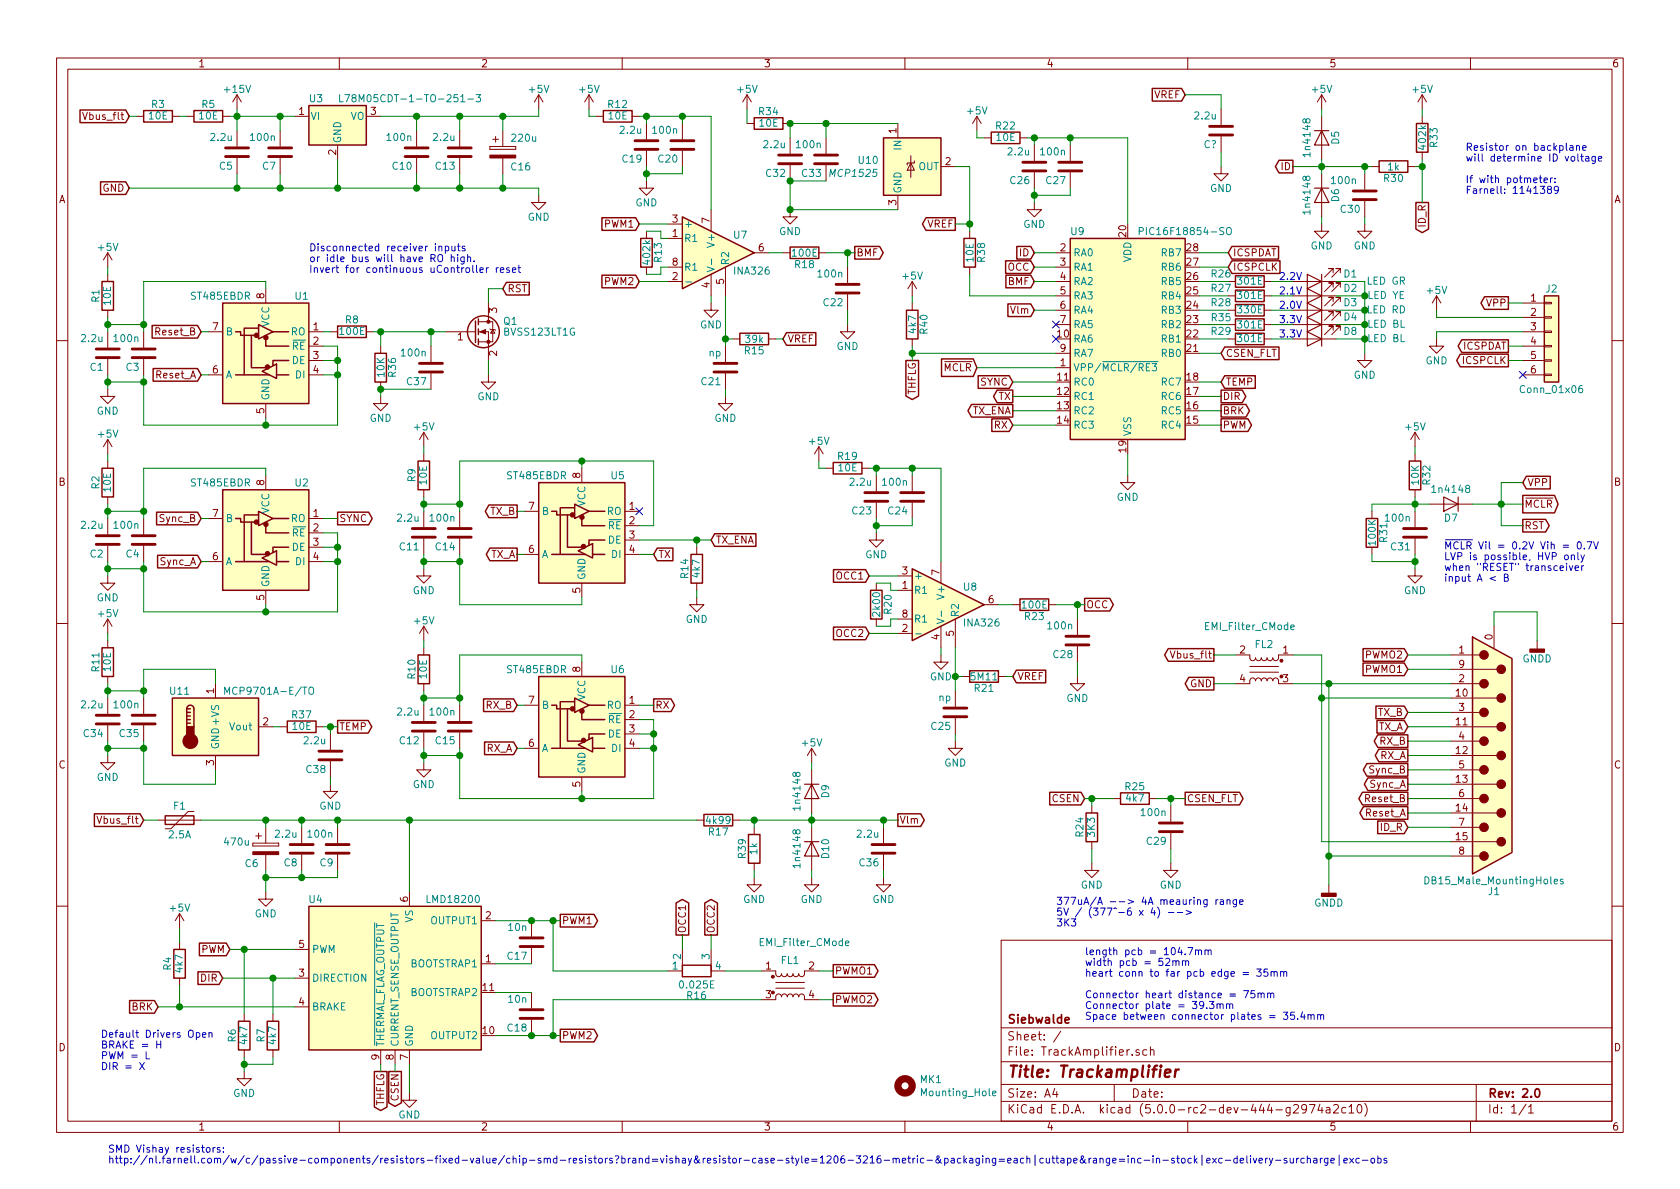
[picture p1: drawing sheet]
<svg xmlns="http://www.w3.org/2000/svg" width="297mm" height="210mm" viewBox="0 0 297 210" stroke-linecap="round" stroke-linejoin="round" font-family="sans-serif">
<defs><g id="words">
<text font-size="2.8" fill="#840000" x="178" y="190.5">Title: Trackamplifier</text>
<g font-size="2.1" fill="#840000">
<text x="178" y="184">Sheet: /</text>
<text x="178" y="181">Siebwalde</text>
<text x="178" y="186.7">File: TrackAmplifier.sch</text>
<text x="178" y="196.9">KiCad E.D.A. kicad (5.0.0-rc2-dev-444-g2974a2c10)</text>
<text x="178" y="194.1">Size: A4</text>
<text x="200" y="194.1">Date:</text>
<text x="263" y="194.1">Rev: 2.0</text>
<text x="263" y="196.9">Id: 1/1</text>
</g>
<g font-size="1.8" fill="#840000">
<text x="35" y="11.9">1</text>
<text x="85" y="11.9">2</text>
<text x="135" y="11.9">3</text>
<text x="185" y="11.9">4</text>
<text x="235" y="11.9">5</text>
<text x="285" y="11.9">6</text>
<text x="204" y="17.4">VREF</text>
<text x="15.1" y="21.2">Vbus_flt</text>
<text x="52.9" y="20.3">1</text>
<text x="65.6" y="20.3">3</text>
<text x="158.5" y="23.6" transform="rotate(-90 158.5 23.6)">1</text>
<text x="59.4" y="27.4" transform="rotate(-90 59.4 27.4)">2</text>
<text x="167.2" y="29.2">2</text>
<text x="10.4" y="35.9">A</text>
<text x="18.1" y="33.9">GND</text>
<text x="226.6" y="30.1">ID</text>
<text x="285.4" y="35.9">A</text>
<text x="106.9" y="40.3">PWM1</text>
<text x="118.9" y="41.9">1</text>
<text x="118.9" y="39.4">3</text>
<text x="125.5" y="39.5" transform="rotate(-90 125.5 39.5)">7</text>
<text x="158.5" y="36.3" transform="rotate(-90 158.5 36.3)">3</text>
<text x="163.9" y="40.3">VREF</text>
<text x="199.1" y="41.9" transform="rotate(-90 199.1 41.9)">20</text>
<text x="252.1" y="40.1" transform="rotate(-90 252.1 40.1)">ID_R</text>
<text x="118.9" y="47">8</text>
<text x="134.1" y="44.4">6</text>
<text x="151.4" y="45.3">BMF</text>
<text x="178.2" y="47.9">OCC</text>
<text x="180.3" y="45.3">ID</text>
<text x="187.5" y="44.4">2</text>
<text x="187.5" y="47">3</text>
<text x="209.9" y="47">27</text>
<text x="209.9" y="44.4">28</text>
<text x="218" y="45.3">ICSPDAT</text>
<text x="218" y="47.9">ICSPCLK</text>
<text x="46.7" y="52.8" transform="rotate(-90 46.7 52.8)">8</text>
<text x="89.7" y="51.7">RST</text>
<text x="106.9" y="50.4">PWM2</text>
<text x="118.9" y="49.5">2</text>
<text x="125.5" y="50.9" transform="rotate(-90 125.5 50.9)">4</text>
<text x="128" y="50.3" transform="rotate(-90 128 50.3)">5</text>
<text x="178.3" y="50.4">BMF</text>
<text x="187.5" y="49.5">4</text>
<text x="187.5" y="52.1">5</text>
<text x="209.9" y="52.1">25</text>
<text x="209.9" y="49.5">26</text>
<text x="270.7" y="53.3">1</text>
<text x="27.7" y="59.3">Reset_B</text>
<text x="37.6" y="58.4">7</text>
<text x="55.4" y="58.4">1</text>
<text x="87.9" y="55.3" transform="rotate(-90 87.9 55.3)">3</text>
<text x="178.8" y="55.5">Vlm</text>
<text x="187" y="59.7">10</text>
<text x="187.5" y="54.6">6</text>
<text x="187.5" y="57.1">7</text>
<text x="209.9" y="59.7">22</text>
<text x="209.9" y="57.1">23</text>
<text x="209.9" y="54.6">24</text>
<text x="262.9" y="54.2">VPP</text>
<text x="270.7" y="55.9">2</text>
<text x="270.7" y="58.4">3</text>
<text x="55.4" y="61">2</text>
<text x="55.4" y="63.5">3</text>
<text x="80.9" y="60.2">1</text>
<text x="87.9" y="63" transform="rotate(-90 87.9 63)">2</text>
<text x="139.2" y="60.6">VREF</text>
<text x="166.8" y="65.7">MCLR</text>
<text x="187.5" y="64.8">1</text>
<text x="187.5" y="62.2">9</text>
<text x="209.9" y="62.2">21</text>
<text x="216.7" y="63.1">CSEN_FLT</text>
<text x="258.7" y="61.8">ICSPDAT</text>
<text x="258.7" y="64.4">ICSPCLK</text>
<text x="270.7" y="61">4</text>
<text x="270.7" y="63.5">5</text>
<text x="27.7" y="66.9">Reset_A</text>
<text x="37.6" y="66">6</text>
<text x="55.4" y="66">4</text>
<text x="161.9" y="69.9" transform="rotate(-90 161.9 69.9)">THFLG</text>
<text x="173.4" y="68.2">SYNC</text>
<text x="176.6" y="70.7">TX</text>
<text x="187" y="67.3">11</text>
<text x="187" y="69.8">12</text>
<text x="209.9" y="69.8">17</text>
<text x="209.9" y="67.3">18</text>
<text x="216.2" y="70.7">DIR</text>
<text x="216.7" y="68.2">TEMP</text>
<text x="270.7" y="66">6</text>
<text x="46.7" y="73.1" transform="rotate(-90 46.7 73.1)">5</text>
<text x="171.8" y="73.3">TX_ENA</text>
<text x="175.8" y="75.8">RX</text>
<text x="187" y="72.4">13</text>
<text x="187" y="74.9">14</text>
<text x="209.9" y="74.9">15</text>
<text x="209.9" y="72.4">16</text>
<text x="216.2" y="75.8">PWM</text>
<text x="216.2" y="73.3">BRK</text>
<text x="199.1" y="80" transform="rotate(-90 199.1 80)">19</text>
<text x="10.4" y="85.9">B</text>
<text x="46.7" y="85.8" transform="rotate(-90 46.7 85.8)">8</text>
<text x="102.6" y="84.6" transform="rotate(-90 102.6 84.6)">8</text>
<text x="269.5" y="89.8">MCLR</text>
<text x="270" y="86">VPP</text>
<text x="285.4" y="85.9">B</text>
<text x="28.3" y="92.3">Sync_B</text>
<text x="37.6" y="91.4">7</text>
<text x="55.4" y="91.4">1</text>
<text x="55.4" y="94">2</text>
<text x="59.9" y="92.3">SYNC</text>
<text x="86.7" y="91.1">TX_B</text>
<text x="93.5" y="90.2">7</text>
<text x="111.3" y="90.2">1</text>
<text x="111.3" y="92.7">2</text>
<text x="111.3" y="95.2">3</text>
<text x="269.5" y="93.6">RST</text>
<text x="28.3" y="99.9">Sync_A</text>
<text x="37.6" y="99.1">6</text>
<text x="55.4" y="96.5">3</text>
<text x="55.4" y="99.1">4</text>
<text x="86.7" y="98.7">TX_A</text>
<text x="93.5" y="97.8">6</text>
<text x="111.3" y="97.8">4</text>
<text x="116.4" y="98.7">TX</text>
<text x="126.5" y="96.1">TX_ENA</text>
<text x="159.5" y="101.6">3</text>
<text x="166.1" y="101.7" transform="rotate(-90 166.1 101.7)">7</text>
<text x="46.7" y="106.1" transform="rotate(-90 46.7 106.1)">5</text>
<text x="102.6" y="104.9" transform="rotate(-90 102.6 104.9)">5</text>
<text x="148" y="102.5">OCC1</text>
<text x="159.5" y="104.1">1</text>
<text x="174.8" y="106.7">6</text>
<text x="192" y="107.6">OCC</text>
<text x="148" y="112.6">OCC2</text>
<text x="159.5" y="111.8">2</text>
<text x="159.5" y="109.2">8</text>
<text x="166.1" y="113.1" transform="rotate(-90 166.1 113.1)">4</text>
<text x="168.7" y="112.5" transform="rotate(-90 168.7 112.5)">5</text>
<text x="263.9" y="113.1" transform="rotate(-90 263.9 113.1)">0</text>
<text x="102.6" y="118.8" transform="rotate(-90 102.6 118.8)">8</text>
<text x="207.4" y="116.5">Vbus_flt</text>
<text x="219.2" y="115.6">2</text>
<text x="226.8" y="115.6">1</text>
<text x="241.5" y="119">PWMO1</text>
<text x="241.5" y="116.5">PWMO2</text>
<text x="258" y="115.6">1</text>
<text x="258" y="118.1">9</text>
<text x="37.8" y="122.7" transform="rotate(-90 37.8 122.7)">1</text>
<text x="85.9" y="125.3">RX_B</text>
<text x="93.5" y="124.5">7</text>
<text x="111.3" y="124.5">1</text>
<text x="115.8" y="125.3">RX</text>
<text x="179.9" y="120.3">VREF</text>
<text x="210.4" y="121.5">GND</text>
<text x="219.2" y="120.6">4</text>
<text x="226.8" y="120.6">3</text>
<text x="257.5" y="123.2">10</text>
<text x="258" y="120.6">2</text>
<text x="258" y="125.7">3</text>
<text x="46.5" y="128.3">2</text>
<text x="59.9" y="129.2">TEMP</text>
<text x="111.3" y="127">2</text>
<text x="111.3" y="129.5">3</text>
<text x="243.6" y="126.6">TX_B</text>
<text x="243.6" y="129.2">TX_A</text>
<text x="243.9" y="131.7">RX_B</text>
<text x="257.5" y="128.3">11</text>
<text x="258" y="130.8">4</text>
<text x="10.4" y="135.9">C</text>
<text x="37.8" y="135.4" transform="rotate(-90 37.8 135.4)">3</text>
<text x="85.9" y="133">RX_A</text>
<text x="93.5" y="132.1">6</text>
<text x="111.3" y="132.1">4</text>
<text x="242.2" y="136.8">Sync_B</text>
<text x="243.9" y="134.2">RX_A</text>
<text x="257.5" y="133.3">12</text>
<text x="258" y="135.9">5</text>
<text x="285.4" y="135.9">C</text>
<text x="102.6" y="139.2" transform="rotate(-90 102.6 139.2)">5</text>
<text x="186.1" y="141.9">CSEN</text>
<text x="209.8" y="141.9">CSEN_FLT</text>
<text x="241.6" y="141.9">Reset_B</text>
<text x="242.2" y="139.3">Sync_A</text>
<text x="257.5" y="138.4">13</text>
<text x="257.5" y="143.5">14</text>
<text x="258" y="141">6</text>
<text x="17.6" y="145.7">Vbus_flt</text>
<text x="159" y="145.7">Vlm</text>
<text x="241.6" y="144.4">Reset_A</text>
<text x="244.1" y="146.9">ID_R</text>
<text x="257.5" y="148.6">15</text>
<text x="258" y="146">7</text>
<text x="258" y="151.1">8</text>
<text x="72.1" y="159.5" transform="rotate(-90 72.1 159.5)">6</text>
<text x="52.9" y="167.6">5</text>
<text x="85.9" y="162.6">2</text>
<text x="99.3" y="163.4">PWM1</text>
<text x="121.3" y="165.1" transform="rotate(-90 121.3 165.1)">OCC1</text>
<text x="126.4" y="165.1" transform="rotate(-90 126.4 165.1)">OCC2</text>
<text x="35.5" y="168.5">PWM</text>
<text x="35.5" y="173.6">DIR</text>
<text x="52.9" y="172.7">3</text>
<text x="85.9" y="170.2">1</text>
<text x="135.4" y="171.4">1</text>
<text x="143" y="171.4">2</text>
<text x="147.6" y="172.3">PWMO1</text>
<text x="23.3" y="178.7">BRK</text>
<text x="52.9" y="177.8">4</text>
<text x="85.4" y="175.3">11</text>
<text x="135.4" y="176.5">3</text>
<text x="143" y="176.5">4</text>
<text x="147.6" y="177.4">PWMO2</text>
<text x="10.4" y="185.9">D</text>
<text x="85.4" y="182.9">10</text>
<text x="99.3" y="183.8">PWM2</text>
<text x="285.4" y="185.9">D</text>
<text x="67.1" y="187.4" transform="rotate(-90 67.1 187.4)">9</text>
<text x="69.6" y="187.4" transform="rotate(-90 69.6 187.4)">8</text>
<text x="72.1" y="187.4" transform="rotate(-90 72.1 187.4)">7</text>
<text x="67.9" y="195.6" transform="rotate(-90 67.9 195.6)">THFLG</text>
<text x="70.5" y="194.6" transform="rotate(-90 70.5 194.6)">CSEN</text>
<text x="35" y="199.9">1</text>
<text x="85" y="199.9">2</text>
<text x="135" y="199.9">3</text>
<text x="185" y="199.9">4</text>
<text x="235" y="199.9">5</text>
<text x="285" y="199.9">6</text>
</g>
<g font-size="1.8" fill="#008484">
<text x="39.8" y="16.4">+15V</text>
<text x="93.6" y="16.4">+5V</text>
<text x="102.5" y="16.4">+5V</text>
<text x="130.5" y="16.4">+5V</text>
<text x="232.1" y="16.4">+5V</text>
<text x="249.9" y="16.4">+5V</text>
<text x="26.4" y="21.1">10E</text>
<text x="26.8" y="19.1">R3</text>
<text x="35.3" y="21.1">10E</text>
<text x="35.7" y="19.1">R5</text>
<text x="54.8" y="18.1">U3</text>
<text x="54.9" y="21.2">VI</text>
<text x="62" y="21.2">VO</text>
<text x="62.6" y="18.1">L78M05CDT-1-TO-251-3</text>
<text x="107.6" y="19.1">R12</text>
<text x="107.6" y="21.1">10E</text>
<text x="109.8" y="23.7">2.2u</text>
<text x="115.5" y="23.7">100n</text>
<text x="134.2" y="20.4">R34</text>
<text x="134.3" y="22.4">10E</text>
<text x="171.1" y="20.2">+5V</text>
<text x="176.1" y="22.9">R22</text>
<text x="211.4" y="21.1">2.2u</text>
<text x="37.4" y="24.9">2.2u</text>
<text x="44.4" y="24.9">100n</text>
<text x="60.3" y="25.4" transform="rotate(-90 60.3 25.4)">GND</text>
<text x="68.6" y="24.9">100n</text>
<text x="76.7" y="24.9">2.2u</text>
<text x="90.6" y="25.1">220u</text>
<text x="110.1" y="28.7">C19</text>
<text x="116.5" y="28.7">C20</text>
<text x="135.2" y="26.2">2.2u</text>
<text x="140.9" y="26.2">100n</text>
<text x="151.9" y="29">U10</text>
<text x="159.4" y="26.4" transform="rotate(-90 159.4 26.4)">IN</text>
<text x="176.2" y="24.9">10E</text>
<text x="178.3" y="27.5">2.2u</text>
<text x="184.1" y="27.5">100n</text>
<text x="212.8" y="26.2">C?</text>
<text x="231.7" y="27.4" transform="rotate(-90 231.7 27.4)">1n4148</text>
<text x="236.8" y="25.5" transform="rotate(-90 236.8 25.5)">D5</text>
<text x="252.1" y="26.3" transform="rotate(-90 252.1 26.3)">402k</text>
<text x="254.2" y="26" transform="rotate(-90 254.2 26)">R33</text>
<text x="38.8" y="30">C5</text>
<text x="46.5" y="30">C7</text>
<text x="69.5" y="30">C10</text>
<text x="77.1" y="30">C13</text>
<text x="90.4" y="30.1">C16</text>
<text x="135.5" y="31.3">C32</text>
<text x="141.9" y="31.3">C33</text>
<text x="147" y="31.3">MCP1525</text>
<text x="159.4" y="34.3" transform="rotate(-90 159.4 34.3)">GND</text>
<text x="162.4" y="30.1">OUT</text>
<text x="178.7" y="32.6">C26</text>
<text x="185" y="32.6">C27</text>
<text x="213.9" y="34">GND</text>
<text x="235.6" y="32.6">100n</text>
<text x="236.8" y="35.7" transform="rotate(-90 236.8 35.7)">D6</text>
<text x="244.8" y="32.2">R30</text>
<text x="245.4" y="30.1">1k</text>
<text x="93.3" y="39">GND</text>
<text x="112.3" y="36.5">GND</text>
<text x="120.9" y="40.3">+</text>
<text x="137.7" y="41.6">GND</text>
<text x="180.9" y="40.3">GND</text>
<text x="189.4" y="41.6">U9</text>
<text x="202.5" y="41.6">PIC16F18854-SO</text>
<text x="231.7" y="37.5" transform="rotate(-90 231.7 37.5)">1n4148</text>
<text x="237.1" y="37.6">C30</text>
<text x="17.4" y="44.4">+5V</text>
<text x="115" y="46.6" transform="rotate(-90 115 46.6)">402k</text>
<text x="117" y="46.3" transform="rotate(-90 117 46.3)">R13</text>
<text x="120.9" y="42.8">R1</text>
<text x="120.9" y="47.9">R1</text>
<text x="126.4" y="43.4" transform="rotate(-90 126.4 43.4)">V+</text>
<text x="128.9" y="47" transform="rotate(-90 128.9 47)">R2</text>
<text x="129.8" y="42.2">U7</text>
<text x="140.2" y="45.4">100E</text>
<text x="140.6" y="47.4">R18</text>
<text x="172.1" y="46.3" transform="rotate(-90 172.1 46.3)">10E</text>
<text x="174.2" y="46.3" transform="rotate(-90 174.2 46.3)">R38</text>
<text x="189.7" y="45.3">RA0</text>
<text x="189.7" y="47.9">RA1</text>
<text x="200" y="46.4" transform="rotate(-90 200 46.4)">VDD</text>
<text x="205.5" y="47.9">RB6</text>
<text x="205.5" y="45.3">RB7</text>
<text x="231.7" y="44.1">GND</text>
<text x="239.3" y="44.1">GND</text>
<text x="17.6" y="53.4" transform="rotate(-90 17.6 53.4)">R1</text>
<text x="19.6" y="53.9" transform="rotate(-90 19.6 53.9)">10E</text>
<text x="33.9" y="53">ST485EBDR</text>
<text x="52.2" y="53">U1</text>
<text x="129.9" y="48.6">INA326</text>
<text x="144.8" y="49.1">100n</text>
<text x="159.7" y="49.4">+5V</text>
<text x="189.7" y="50.4">RA2</text>
<text x="189.7" y="53">RA3</text>
<text x="205.5" y="53">RB4</text>
<text x="205.5" y="50.4">RB5</text>
<text x="214.2" y="49.1">R26</text>
<text x="214.2" y="51.6">R27</text>
<text x="218.9" y="50.3">301E</text>
<text x="218.9" y="52.9">301E</text>
<text x="237.6" y="49.1">D1</text>
<text x="237.6" y="51.6">D2</text>
<text x="241.8" y="50.3">LED GR</text>
<text x="241.9" y="52.9">LED YE</text>
<text x="252.4" y="52">+5V</text>
<text x="273.4" y="51.7">J2</text>
<text x="39.9" y="59.3">B</text>
<text x="47.6" y="57.8" transform="rotate(-90 47.6 57.8)">VCC</text>
<text x="51.5" y="59.3">RO</text>
<text x="60.2" y="59.2">100E</text>
<text x="61.1" y="57.2">R8</text>
<text x="89.1" y="57.4">Q1</text>
<text x="89.3" y="59.4">BVSS123LT1G</text>
<text x="123.8" y="58.1">GND</text>
<text x="145.7" y="54.1">C22</text>
<text x="162" y="58.9" transform="rotate(-90 162 58.9)">4k7</text>
<text x="164" y="59" transform="rotate(-90 164 59)">R40</text>
<text x="189.7" y="55.5">RA4</text>
<text x="189.7" y="58">RA5</text>
<text x="205.5" y="58">RB2</text>
<text x="205.5" y="55.5">RB3</text>
<text x="214.2" y="54.1">R28</text>
<text x="214.2" y="59.2">R29</text>
<text x="214.3" y="56.8">R35</text>
<text x="218.9" y="55.4">330E</text>
<text x="218.9" y="58.1">301E</text>
<text x="237.6" y="54.1">D3</text>
<text x="237.6" y="56.7">D4</text>
<text x="237.6" y="59.2">D8</text>
<text x="241.8" y="55.4">LED RD</text>
<text x="241.9" y="58">LED BL</text>
<text x="14.5" y="60.5">2.2u</text>
<text x="16" y="65.6">C1</text>
<text x="20.3" y="60.5">100n</text>
<text x="22.3" y="65.6">C3</text>
<text x="51.6" y="61.8">RE</text>
<text x="51.6" y="64.4">DE</text>
<text x="71.1" y="63">100n</text>
<text x="125.3" y="63">np</text>
<text x="131.7" y="62.7">R15</text>
<text x="131.9" y="60.6">39k</text>
<text x="147.9" y="61.9">GND</text>
<text x="189.7" y="65.7">VPP/MCLR/RE3</text>
<text x="189.7" y="60.6">RA6</text>
<text x="189.7" y="63.1">RA7</text>
<text x="205.5" y="63.1">RB0</text>
<text x="205.5" y="60.6">RB1</text>
<text x="218.9" y="60.5">301E</text>
<text x="241.9" y="60.5">LED BL</text>
<text x="252" y="64.4">GND</text>
<text x="39.9" y="66.9">A</text>
<text x="47.6" y="70.9" transform="rotate(-90 47.6 70.9)">GND</text>
<text x="52.3" y="66.9">DI</text>
<text x="68" y="66.6" transform="rotate(-90 68 66.6)">10K</text>
<text x="70" y="66.6" transform="rotate(-90 70 66.6)">R36</text>
<text x="72" y="68.1">C37</text>
<text x="84.4" y="70.8">GND</text>
<text x="124.1" y="68.1">C21</text>
<text x="189.7" y="68.2">RC0</text>
<text x="189.7" y="70.7">RC1</text>
<text x="205.5" y="70.7">RC6</text>
<text x="205.5" y="68.2">RC7</text>
<text x="239.3" y="67">GND</text>
<text x="269.1" y="69.5">Conn_01x06</text>
<text x="17.1" y="73.3">GND</text>
<text x="17.4" y="77.4">+5V</text>
<text x="65.4" y="74.6">GND</text>
<text x="73.3" y="76.1">+5V</text>
<text x="126.3" y="74.6">GND</text>
<text x="189.7" y="73.3">RC2</text>
<text x="189.7" y="75.8">RC3</text>
<text x="200" y="77.2" transform="rotate(-90 200 77.2)">VSS</text>
<text x="205.5" y="75.8">RC4</text>
<text x="205.5" y="73.3">RC5</text>
<text x="248.6" y="76.1">+5V</text>
<text x="143.2" y="78.7">+5V</text>
<text x="148.2" y="81.3">R19</text>
<text x="148.3" y="83.4">10E</text>
<text x="17.6" y="86.5" transform="rotate(-90 17.6 86.5)">R2</text>
<text x="19.6" y="86.9" transform="rotate(-90 19.6 86.9)">10E</text>
<text x="33.9" y="86">ST485EBDR</text>
<text x="52.2" y="86">U2</text>
<text x="73.5" y="85.2" transform="rotate(-90 73.5 85.2)">R9</text>
<text x="75.5" y="85.6" transform="rotate(-90 75.5 85.6)">10E</text>
<text x="89.8" y="84.8">ST485EBDR</text>
<text x="103.5" y="89.6" transform="rotate(-90 103.5 89.6)">VCC</text>
<text x="108.1" y="84.8">U5</text>
<text x="150.4" y="85.9">2.2u</text>
<text x="156.2" y="85.9">100n</text>
<text x="197.4" y="88.6">GND</text>
<text x="250.9" y="85.7" transform="rotate(-90 250.9 85.7)">10K</text>
<text x="252.9" y="85.7" transform="rotate(-90 252.9 85.7)">R32</text>
<text x="253.5" y="87.2">1n4148</text>
<text x="14.5" y="93.5">2.2u</text>
<text x="20.3" y="93.5">100n</text>
<text x="39.9" y="92.3">B</text>
<text x="47.6" y="90.9" transform="rotate(-90 47.6 90.9)">VCC</text>
<text x="51.5" y="92.3">RO</text>
<text x="51.6" y="94.9">RE</text>
<text x="70.4" y="92.2">2.2u</text>
<text x="76.2" y="92.2">100n</text>
<text x="95.8" y="91.1">B</text>
<text x="107.3" y="91.1">RO</text>
<text x="107.5" y="93.6">RE</text>
<text x="150.7" y="91">C23</text>
<text x="157.1" y="91">C24</text>
<text x="245.1" y="92.2">100n</text>
<text x="245.3" y="95.8" transform="rotate(-90 245.3 95.8)">R31</text>
<text x="255.4" y="92.2">D7</text>
<text x="16" y="98.6">C2</text>
<text x="22.3" y="98.6">C4</text>
<text x="39.9" y="99.9">A</text>
<text x="51.6" y="97.4">DE</text>
<text x="52.3" y="99.9">DI</text>
<text x="70.7" y="97.3">C11</text>
<text x="77.1" y="97.3">C14</text>
<text x="95.8" y="98.7">A</text>
<text x="107.5" y="96.1">DE</text>
<text x="108.2" y="98.7">DI</text>
<text x="153" y="98.7">GND</text>
<text x="243.3" y="96.3" transform="rotate(-90 243.3 96.3)">100K</text>
<text x="246" y="97.3">C31</text>
<text x="17.1" y="106.3">GND</text>
<text x="47.6" y="103.9" transform="rotate(-90 47.6 103.9)">GND</text>
<text x="73" y="105.1">GND</text>
<text x="103.5" y="102.6" transform="rotate(-90 103.5 102.6)">GND</text>
<text x="121.7" y="102.2" transform="rotate(-90 121.7 102.2)">R14</text>
<text x="123.7" y="102.1" transform="rotate(-90 123.7 102.1)">4k7</text>
<text x="161.5" y="105">R1</text>
<text x="161.5" y="102.5">+</text>
<text x="167" y="105.6" transform="rotate(-90 167 105.6)">V+</text>
<text x="170.4" y="104.4">U8</text>
<text x="180.8" y="107.6">100E</text>
<text x="248.2" y="105.1">GND</text>
<text x="17.4" y="109.1">+5V</text>
<text x="73.3" y="110.4">+5V</text>
<text x="121.2" y="110.2">GND</text>
<text x="155.6" y="108.9" transform="rotate(-90 155.6 108.9)">2k00</text>
<text x="157.7" y="108.5" transform="rotate(-90 157.7 108.5)">R20</text>
<text x="161.5" y="110.1">R1</text>
<text x="169.5" y="109.2" transform="rotate(-90 169.5 109.2)">R2</text>
<text x="170.6" y="110.8">INA326</text>
<text x="181.3" y="109.6">R23</text>
<text x="185.4" y="111.3">100n</text>
<text x="213.3" y="111.4">EMI_Filter_CMode</text>
<text x="17.6" y="118.7" transform="rotate(-90 17.6 118.7)">R11</text>
<text x="19.6" y="118.7" transform="rotate(-90 19.6 118.7)">10E</text>
<text x="73.5" y="120" transform="rotate(-90 73.5 120)">R10</text>
<text x="75.5" y="119.9" transform="rotate(-90 75.5 119.9)">10E</text>
<text x="89.8" y="119">ST485EBDR</text>
<text x="108.1" y="119">U6</text>
<text x="186.3" y="116.4">C28</text>
<text x="221.9" y="114.6">FL2</text>
<text x="269.2" y="117.1">GNDD</text>
<text x="14.5" y="125.3">2.2u</text>
<text x="20.3" y="125.3">100n</text>
<text x="30.1" y="122.9">U11</text>
<text x="40.6" y="122.9">MCP9701A-E/TO</text>
<text x="95.8" y="125.3">B</text>
<text x="103.5" y="123.9" transform="rotate(-90 103.5 123.9)">VCC</text>
<text x="107.3" y="125.3">RO</text>
<text x="164.4" y="120.3">GND</text>
<text x="166" y="124">np</text>
<text x="171.8" y="120.3">5M11</text>
<text x="172.4" y="122.3">R21</text>
<text x="188.5" y="124.1">GND</text>
<text x="14.9" y="130.3">C34</text>
<text x="21.2" y="130.3">C35</text>
<text x="40.8" y="129.2">Vout</text>
<text x="51.7" y="127">R37</text>
<text x="51.8" y="129.1">10E</text>
<text x="53.9" y="131.6">2.2u</text>
<text x="70.4" y="126.5">2.2u</text>
<text x="70.7" y="131.6">C12</text>
<text x="76.2" y="126.5">100n</text>
<text x="77.1" y="131.6">C15</text>
<text x="107.5" y="127.9">RE</text>
<text x="107.5" y="130.4">DE</text>
<text x="141.9" y="132">+5V</text>
<text x="164.7" y="129.1">C25</text>
<text x="38.7" y="132.6" transform="rotate(-90 38.7 132.6)">GND +VS</text>
<text x="54.2" y="136.7">C38</text>
<text x="95.8" y="133">A</text>
<text x="103.5" y="136.9" transform="rotate(-90 103.5 136.9)">GND</text>
<text x="108.2" y="133">DI</text>
<text x="167" y="135.6">GND</text>
<text x="17.1" y="138.1">GND</text>
<text x="30.7" y="143.2">F1</text>
<text x="56.5" y="143.2">GND</text>
<text x="73" y="139.4">GND</text>
<text x="141.5" y="142.9" transform="rotate(-90 141.5 142.9)">1n4148</text>
<text x="146.6" y="141.1" transform="rotate(-90 146.6 141.1)">D9</text>
<text x="199" y="139.7">R25</text>
<text x="199.2" y="141.8">4k7</text>
<text x="29.9" y="148.3">2.5A</text>
<text x="39.8" y="149.5">470u</text>
<text x="48.8" y="148.1">2.2u</text>
<text x="54.6" y="148.1">100n</text>
<text x="125" y="145.7">4k99</text>
<text x="125.4" y="147.7">R17</text>
<text x="151.7" y="148.1">2.2u</text>
<text x="191.6" y="147.9" transform="rotate(-90 191.6 147.9)">R24</text>
<text x="193.6" y="147.9" transform="rotate(-90 193.6 147.9)">3K3</text>
<text x="201.9" y="144.3">100n</text>
<text x="202.8" y="149.4">C29</text>
<text x="43.4" y="153.3">C6</text>
<text x="50.3" y="153.2">C8</text>
<text x="56.6" y="153.2">C9</text>
<text x="131.9" y="151.7" transform="rotate(-90 131.9 151.7)">R39</text>
<text x="133.9" y="151.1" transform="rotate(-90 133.9 151.1)">1k</text>
<text x="141.5" y="153.1" transform="rotate(-90 141.5 153.1)">1n4148</text>
<text x="146.6" y="151.7" transform="rotate(-90 146.6 151.7)">D10</text>
<text x="152" y="153.2">C36</text>
<text x="30.1" y="161.2">+5V</text>
<text x="54.7" y="159.7">U4</text>
<text x="75.7" y="159.7">LMD18200</text>
<text x="131.4" y="159.7">GND</text>
<text x="141.6" y="159.7">GND</text>
<text x="154.3" y="159.7">GND</text>
<text x="191.1" y="157.1">GND</text>
<text x="205.1" y="157.1">GND</text>
<text x="232.4" y="160.3">GNDD</text>
<text x="252.6" y="156.4">DB15_Male_MountingHoles</text>
<text x="263.2" y="158.3">J1</text>
<text x="45" y="162.2">GND</text>
<text x="73" y="163.1" transform="rotate(-90 73 163.1)">VS</text>
<text x="76.3" y="163.4">OUTPUT1</text>
<text x="90" y="164.6">10n</text>
<text x="134.6" y="167.3">EMI_Filter_CMode</text>
<text x="30.3" y="171.5" transform="rotate(-90 30.3 171.5)">R4</text>
<text x="32.3" y="171.9" transform="rotate(-90 32.3 171.9)">4k7</text>
<text x="55.1" y="173.6">DIRECTION</text>
<text x="55.1" y="168.5">PWM</text>
<text x="72.5" y="171.1">BOOTSTRAP1</text>
<text x="89.8" y="169.7">C17</text>
<text x="118.9" y="171.4">1</text>
<text x="120.4" y="169.6" transform="rotate(-90 120.4 169.6)">2</text>
<text x="125.5" y="169.6" transform="rotate(-90 125.5 169.6)">3</text>
<text x="126.5" y="171.4">4</text>
<text x="138.1" y="170.5">FL1</text>
<text x="55.1" y="178.7">BRAKE</text>
<text x="72.5" y="176.1">BOOTSTRAP2</text>
<text x="90" y="177.3">10n</text>
<text x="120.4" y="174.8">0.025E</text>
<text x="121.5" y="176.7">R16</text>
<text x="41.7" y="184.2" transform="rotate(-90 41.7 184.2)">R6</text>
<text x="43.7" y="184.6" transform="rotate(-90 43.7 184.6)">4k7</text>
<text x="46.8" y="184.2" transform="rotate(-90 46.8 184.2)">R7</text>
<text x="48.8" y="184.6" transform="rotate(-90 48.8 184.6)">4k7</text>
<text x="67.9" y="185.2" transform="rotate(-90 67.9 185.2)">THERMAL_FLAG_OUTPUT</text>
<text x="70.5" y="185.2" transform="rotate(-90 70.5 185.2)">CURRENT_SENSE_OUTPUT</text>
<text x="73" y="185.2" transform="rotate(-90 73 185.2)">GND</text>
<text x="76.3" y="183.8">OUTPUT2</text>
<text x="89.8" y="182.4">C18</text>
<text x="162.7" y="191.5">MK1</text>
<text x="41.2" y="194">GND</text>
<text x="70.4" y="197.8">GND</text>
<text x="163.1" y="193.8">Mounting_Hole</text>
</g>
<g font-size="1.8" fill="#0000c2">
<text x="259.1" y="26.7">Resistor on backplane</text>
<text x="259.1" y="28.6">will determine ID voltage</text>
<text x="259.1" y="32.4">If with potmeter:</text>
<text x="259.1" y="34.3">Farnell: 1141389</text>
<text x="54.6" y="44.4">Disconnected receiver inputs</text>
<text x="54.6" y="46.3">or idle bus will have RO high.</text>
<text x="54.6" y="48.3">Invert for continuous uController reset</text>
<text x="226.1" y="52.1">2.1V</text>
<text x="226.1" y="49.5">2.2V</text>
<text x="226.1" y="59.7">3.3V</text>
<text x="226.1" y="57.1">3.3V</text>
<text x="226.1" y="54.6">2.0V</text>
<text x="255.3" y="97.1">MCLR Vil = 0.2V Vih = 0.7V</text>
<text x="255.3" y="99.1">LVP is possible, HVP only</text>
<text x="255.3" y="101">when &quot;RESET&quot; transceiver</text>
<text x="255.3" y="102.9">input A &lt; B</text>
<text x="186.7" y="160">377uA/A --&gt; 4A meauring range</text>
<text x="186.7" y="161.9">5V / (377^-6 x 4) --&gt;</text>
<text x="186.7" y="163.8">3K3</text>
<text x="191.8" y="168.9">length pcb = 104.7mm</text>
<text x="191.8" y="170.8">width pcb = 52mm</text>
<text x="191.8" y="172.7">heart conn to far pcb edge = 35mm</text>
<text x="191.8" y="176.5">Connector heart distance = 75mm</text>
<text x="191.8" y="178.4">Connector plate = 39.3mm</text>
<text x="17.8" y="183.5">Default Drivers Open</text>
<text x="17.8" y="185.4">BRAKE = H</text>
<text x="191.8" y="180.3">Space between connector plates = 35.4mm</text>
<text x="17.8" y="187.3">PWM = L</text>
<text x="17.8" y="189.2">DIR = X</text>
<text x="19" y="203.8">SMD Vishay resistors:</text>
<text x="19" y="205.7">http://nl.farnell.com/w/c/passive-components/resistors-fixed-value/chip-smd-resistors?brand=vishay&amp;resistor-case-style=1206-3216-metric-&amp;packaging=each|cuttape&amp;range=inc-in-stock|exc-delivery-surcharge|exc-obs</text>
</g>
</g></defs>
<g fill="none" stroke="#840000" stroke-width=".18">
<path d="M10 10.3h277v189.9h-277zM12 12.2h273v186.1h-273zM41.9 16.8v2.5M41.9 16.8l.8 1.2M41.9 16.8l-.8 1.2M60 10.3v1.9M95.2 16.8l-.7 1.2M95.2 16.8v2.5M95.2 16.8l.8 1.2M104.1 16.8l-.7 1.2M104.1 16.8v2.5M104.1 16.8l.8 1.2"/>
<path d="M110 10.3v1.9M132.1 16.8l-.8 1.2M132.1 16.8v2.5M132.1 16.8l.7 1.2M160 10.3v1.9M210 10.3v1.9M215.9 19.3v2.8M233.7 16.8v2.5M233.7 16.8l-.8 1.2M233.7 16.8l.7 1.2M251.5 16.8l-.8 1.2M251.5 16.8v2.5"/>
<path d="M251.5 16.8l.7 1.2M260 10.3v1.9M24.1 20.6h1.3M30.5 20.6h1.2M33 20.6h1.3M39.4 20.6h1.2M41.9 23.1v2.8M41.9 27.9v2.8M49.5 23.1v2.8M49.5 27.9v2.8M52.1 20.6h2.5M59.7 25.6v2.6"/>
<path d="M64.8 20.6h2.5M73.7 23.1v2.8M73.7 27.9v2.8M81.3 23.1v2.8M81.3 27.9v2.8M86.6 25.9v.5zM86.6 26.4h4.6zM86.6 25.9h4.6zM87.1 24.6h1M87.6 24.1v1M88.9 23.1v2.8M88.9 27.9v2.8"/>
<path d="M91.2 25.9v.5zM95.2 34.5v1.3h-1.2l1.2 1.3 1.3-1.3h-1.3M105.4 20.6h1.3M111.8 20.6h1.2M114.3 32v1.3h-1.3l1.3 1.2 1.3-1.2h-1.3M114.3 21.8v2.8M114.3 26.7v2.8M118.1 39.6h2.5M120.6 21.8v2.8M120.6 26.7v2.8M125.7 37.1v3.8M132.1 21.8h1.2"/>
<path d="M138.4 21.8h1.3M139.7 37.1v1.2h-1.3l1.3 1.3 1.3-1.3h-1.3M139.7 24.4v2.8M139.7 29.2v2.8M146 24.4v2.8M146 29.2v2.8M158.7 21.8v2.6M158.7 34.5v2.6M161 28.8l.7 1.3h-1.3zM161 27.6v3.8M161.7 28.4v.4h-1.3v.4M166.4 29.5h2.5"/>
<path d="M172.7 20.6l-.7 1.2M172.7 20.6v2.5M172.7 20.6l.8 1.2M174 24.4h1.3M180.3 24.4h1.3M182.9 35.8v1.3h-1.3l1.3 1.2 1.2-1.2h-1.2M182.9 25.6v2.8M182.9 30.5v2.8M189.2 25.6v2.8M189.2 30.5v2.8M215.9 29.5v1.2h-1.3l1.3 1.3 1.3-1.3h-1.3M215.9 24.1v2.8"/>
<path d="M233.7 39.6v1.3h-1.3l1.3 1.3 1.2-1.3h-1.2M233.7 20.6v7.6M233.7 30.7v7.6M241.3 39.6v1.3h-1.3l1.3 1.3 1.3-1.3h-1.3M241.3 30.7v2.8M241.3 35.6v2.7M242.6 29.5h1.2M248.9 29.5h1.3M251.5 20.6v1.2M251.5 26.9v1.3M19 44.7v2.5M19 48.5v1.3"/>
<path d="M19 54.9v1.2M19 58.7v2.8M19 44.7l-.7 1.3M19 44.7l.8 1.3M25.4 58.7v2.8M36.8 58.7h2.6M47 51v2.6M54.6 58.7h2.5M58.4 58.7h1.3M64.8 58.7h1.2M78.7 58.7h5.4M84.6 58.7h1.8v5"/>
<path d="M84.6 56.9h1.8M86.4 56.9h.7v3.5h-2.5M86.4 53.6v3.3M86.6 58.2l.1 .1h.8l.1 .1M87.1 58.3l.4 .6h-.8zM114.3 40.9v1.3M114.3 47.2v1.3M118.1 47.2h2.5M118.1 49.8h2.5M118.1 42.2h2.5M125.7 53.6v1.3h-1.2l1.2 1.2 1.3-1.2h-1.3M125.7 48.5v3.8"/>
<path d="M128.3 47.2v5.1M129.5 59.9h1.3M133.3 44.7h2.6M135.9 59.9h1.3M138.4 44.7h1.3M144.8 44.7h1.2M149.9 57.4v1.3h-1.3l1.3 1.2 1.2-1.2h-1.2M149.9 47.2v2.8M149.9 52.1v2.8M161.3 49.8v2.5M161.3 53.6v1.3M161.3 59.9v1.3"/>
<path d="M161.3 49.8l-.8 1.2M161.3 49.8l.8 1.2M171.4 40.9v1.3M171.4 47.2v1.3M186.7 44.7h2.5M186.7 47.2h2.5M186.7 49.8h2.5M186.7 52.3h2.5M186.7 54.9h2.5M186.7 57.4h2.5M217.2 49.8h1.2M217.2 52.3h1.2"/>
<path d="M217.2 54.9h1.2M217.2 57.4h1.2M217.2 59.9h1.2M223.5 49.8h1.3M223.5 52.3h1.3M223.5 54.9h1.3M223.5 57.4h1.3M223.5 59.9h1.3M228.6 49.8h7.6M228.6 52.3h7.6M228.6 54.9h7.6M228.6 57.4h7.6"/>
<path d="M228.6 59.9h7.6M235.7 48.3v-.8h-.8h.8l-1.5 1.5M235.7 50.8v-.8h-.8h.8l-1.5 1.6M235.7 53.3v-.7h-.8h.8l-1.5 1.5M235.7 55.9v-.8h-.8h.8l-1.5 1.5M235.7 58.4v-.7h-.8h.8l-1.5 1.5M237 48.3v-.8h-.8h.8l-1.5 1.5M237 50.8v-.8h-.8h.8l-1.5 1.6M237 53.3v-.7h-.8h.8l-1.5 1.5M237 55.9v-.8h-.8h.8l-1.5 1.5M237 58.4v-.7h-.8h.8l-1.5 1.5M254 59.9v1.3h-1.3l1.3 1.3 1.3-1.3h-1.3"/>
<path d="M254 52.3l-.8 1.3M254 52.3v2.6M254 52.3l.8 1.3M269.2 58.7h3.8M269.2 53.6h3.8M269.2 56.1h3.8M273 58.5h1.3v.3h-1.3zM273 56h1.3v.3h-1.3zM273 53.5h1.3v.2h-1.3zM10 60.2h2M19 68.8v1.3h-1.2l1.2 1.3 1.3-1.3h-1.3M19 63.5v2.8"/>
<path d="M19 77.7v2.6M19 77.7l-.7 1.3M19 77.7l.8 1.3M25.4 63.5v2.8M36.8 66.3h2.6M47 71.4v2.5M54.6 61.2h2.5M54.6 63.7h2.5M54.6 66.3h2.5M67.3 70.1v1.3h-1.3l1.3 1.2 1.3-1.2h-1.3M67.3 61.2v1.3M67.3 67.6v1.2"/>
<path d="M74.9 76.4v2.6M74.9 76.4l-.7 1.3M74.9 76.4l.8 1.3M76.2 61.2v2.8M76.2 66v2.8M86.4 66.3v1.3h-1.3l1.3 1.2 1.2-1.2h-1.2M128.3 70.1v1.3h-1.3l1.3 1.2 1.2-1.2h-1.2M128.3 61.2v2.8M128.3 66v2.8M144.8 79l-.8 1.3M144.8 79v2.5M144.8 79l.7 1.3"/>
<path d="M186.7 65h2.5M186.7 62.5h2.5M241.3 62.5v1.2h-1.3l1.3 1.3 1.3-1.3h-1.3M250.2 76.4v2.6M250.2 76.4l-.8 1.3M250.2 76.4l.8 1.3M269.2 61.2h3.8M269.2 63.7h3.8M269.2 66.3h3.8M273 66.2h1.3v.2h-1.3zM273 63.6h1.3v.3h-1.3zM273 61.1h1.3v.2h-1.3z"/>
<path d="M285 60.2h2M19 81.5v1.3M19 87.9v1.2M19 91.7v2.8M19 96.5v2.8M25.4 91.7v2.8M25.4 96.5v2.8M36.8 91.7h2.6M36.8 99.3h2.6M47 84.1v2.5M54.6 91.7h2.5M54.6 94.2h2.5"/>
<path d="M54.6 96.8h2.5M54.6 99.3h2.5M74.9 80.3v1.2M74.9 86.6v1.3M74.9 90.4v2.8M74.9 95.2v2.8M81.3 90.4v2.8M81.3 95.2v2.8M92.7 90.4h2.5M92.7 98h2.5M102.9 82.8v2.5M110.5 90.4h2.5"/>
<path d="M110.5 93h2.5M110.5 95.5h2.5M110.5 98h2.5M123.2 96.8v1.2M146 82.8h1.3M152.4 82.8h1.3M154.9 94.2v1.3h-1.2l1.2 1.3 1.3-1.3h-1.3M154.9 84.1v2.8M154.9 88.9v2.8M161.3 84.1v2.8M161.3 88.9v2.8M166.4 99.3v3.8"/>
<path d="M199.4 84.1v1.2h-1.3l1.3 1.3 1.3-1.3h-1.3M242.6 90.4v1.3M242.6 96.8v1.2M250.2 80.3v1.2M250.2 86.6v1.3M250.2 90.4v2.8M250.2 95.2v2.8M252.7 89.1h7.6M10 110.3h2M19 101.8v1.3h-1.2l1.2 1.3 1.3-1.3h-1.3M19 109.5v2.5M19 113.3v1.2"/>
<path d="M19 119.6v1.3M19 109.5l-.7 1.2M19 109.5l.8 1.2M47 104.4v2.5M74.9 100.6v1.2h-1.2l1.2 1.3 1.3-1.3h-1.3M74.9 110.7v2.6M74.9 114.5v1.3M74.9 110.7l-.7 1.3M74.9 110.7l.8 1.3M102.9 103.1v2.6M102.9 117.1v2.5M123.2 105.7v1.2h-1.3l1.3 1.3 1.3-1.3h-1.3"/>
<path d="M123.2 103.1v1.3M154.9 103.1v1.3M154.9 109.5v1.2M158.7 104.4h2.6M158.7 112h2.6M158.7 101.8h2.6M158.7 109.5h2.6M166.4 115.8v1.3h-1.3l1.3 1.3 1.2-1.3h-1.2M166.4 110.7v3.8M168.9 109.5v5M170.2 119.6h1.2M174 106.9h2.5"/>
<path d="M176.5 119.6h1.3M179.1 106.9h1.2M185.4 106.9h1.3M190.5 119.6v1.3h-1.3l1.3 1.3 1.3-1.3h-1.3M190.5 109.5v2.8M190.5 114.3v2.8M218.4 115.8h2.6v.7l.4 .3 .4-.1 .2-.4 .1 .3 .3 .2 .4-.1 .2-.4 .1 .3 .3 .2 .4-.1 .2-.4 .4 .5 .4-.1 .2-.4 .2 .4 .5 .1 .3-.3 .1-.7h2.5M221 117.9h5.1M221 118.9h5.1M250.2 100.6v1.2h-1.3l1.3 1.3 1.3-1.3h-1.3M256.5 115.8h5.1M256.5 118.4h8.2"/>
<path d="M264.2 110.7v3.8M271.8 113.3v1.5M285 110.3h2M19 133.6v1.3h-1.2l1.2 1.2 1.3-1.2h-1.3M19 123.4v2.8M19 128.3v2.8M25.4 123.4v2.8M25.4 128.3v2.8M38.1 120.9v2.5M38.1 133.6v2.5M45.7 128.5h2.6M49.5 128.5h1.3"/>
<path d="M55.9 128.5h1.2M58.4 138.7v1.2h-1.3l1.3 1.3 1.3-1.3h-1.3M58.4 129.8v2.8M58.4 134.6v2.8M74.9 134.9v1.2h-1.2l1.2 1.3 1.3-1.3h-1.3M74.9 120.9v1.3M74.9 124.7v2.8M74.9 129.5v2.8M81.3 124.7v2.8M81.3 129.5v2.8M92.7 124.7h2.5M92.7 132.3h2.5"/>
<path d="M102.9 137.4v2.5M110.5 124.7h2.5M110.5 127.2h2.5M110.5 129.8h2.5M110.5 132.3h2.5M143.5 132.3v2.6M143.5 136.1v7.7M143.5 132.3l-.8 1.3M143.5 132.3l.8 1.3M168.9 131.1v1.2h-1.3l1.3 1.3 1.3-1.3h-1.3M168.9 122.2v2.8M168.9 127v2.8"/>
<path d="M218.4 120.9h2.6v-.7l.4-.3 .4 .1 .2 .4 .1-.3 .3-.2 .4 .1 .2 .4 .1-.3 .3-.2 .5 .1 .1 .4 .2-.3 .2-.2 .5 .1 .1 .4 .2-.4 .4-.1 .4 .3 .1 .7h2.5M256.5 120.9h5.1M256.5 123.4h8.2M256.5 126h5.1M256.5 128.5h8.2M256.5 131.1h5.1M256.5 133.6h8.2M256.5 136.1h5.1M256.5 138.7h8.2M27.9 145h7.7M34.3 143.5h-1l-3.1 3.1h-1M44.7 149.1v.5z"/>
<path d="M44.7 149.6h4.6zM44.7 149.1h4.6zM45.2 147.8h1M45.7 147.3v1M47 157.7v1.3h-1.3l1.3 1.3 1.3-1.3h-1.3M47 146.3v2.8M47 151.1v2.8M49.3 149.1v.5zM53.3 146.3v2.8M53.3 151.1v2.8M59.7 146.3v2.8M59.7 151.1v2.8"/>
<path d="M72.4 157.7v2.6M123.2 145h1.3M129.5 145h1.3M133.3 155.2v1.3h-1.2l1.2 1.2 1.3-1.2h-1.3M133.3 146.3v1.3M133.3 152.6v1.3M143.5 155.2v1.3h-1.3l1.3 1.2 1.3-1.2h-1.3M143.5 146.3v7.6M156.2 155.2v1.3h-1.3l1.3 1.2 1.3-1.2h-1.3M156.2 146.3v2.8M156.2 151.1v2.8M193 152.6v1.3h-1.2l1.2 1.3 1.3-1.3h-1.3"/>
<path d="M193 142.5v1.3M193 148.8v1.3M196.8 141.2h1.3M203.2 141.2h1.3M207 152.6v1.3h-1.3l1.3 1.3 1.3-1.3h-1.3M207 142.5v2.8M207 147.3v2.8M234.9 156.5v1.5M256.5 141.2h5.1M256.5 143.8h8.2M256.5 146.3h5.1M256.5 148.8h8.2"/>
<path d="M256.5 151.4h5.1M10 160.2h2M31.7 161.5v2.6M31.7 166.6v1.3M31.7 173v1.2M31.7 161.5l-.7 1.3M31.7 161.5l.8 1.3M43.2 179.3v1.3M48.3 179.3v1.3M52.1 173h2.5M52.1 178h2.5M52.1 167.9h2.5"/>
<path d="M85.1 170.4h2.5M85.1 162.8h2.5M94 162.8v2.8M94 167.6v2.8M94 175.5v2.8M120.6 167.9v3.8h-2.5M125.7 167.9v3.8h2.6M134.6 176.8h2.6v-.7l.4-.3 .4 .1 .2 .4 .1-.4 .3-.1 .4 .1 .2 .4 .1-.4 .3-.1 .4 .1 .2 .4 .1-.4 .3-.1 .4 .1 .2 .4 .2-.4 .4-.1 .4 .3v.7h2.6M134.6 171.7h2.6v.7l.4 .3 .4-.1 .2-.4 .1 .3 .3 .2 .4-.1 .2-.4 .1 .3 .3 .2 .4-.1 .2-.4 .3 .5 .5-.1 .2-.4 .2 .4 .4 .1 .4-.3v-.7h2.6M137.2 173.7h5M137.2 174.7h5M177 166.3h108v32h-108z"/>
<path d="M285 160.2h2M43.2 189.5v1.2h-1.3l1.3 1.3 1.2-1.3h-1.2M43.2 185.7v1.2M48.3 185.7v1.2M60 198.3v1.9M67.3 185.7v2.5M69.8 185.7v2.5M72.4 193.3v1.3h-1.3l1.3 1.2 1.3-1.2h-1.3M72.4 185.7v2.5M94 180.3v2.8M110 198.3v1.9M160 198.3v1.9"/>
<path d="M177 194.8h108M177 191.8h108M177 187.8h108M177 181.8h108M186.5 192.5l-.4 1h1M186.8 193v1M187.6 182.3l-1.3 2M197 191.8v3M201.4 185.7l-.4-.1-.2 .2 .1 .2 .5 .2v.3h-.6M202.8 185.7l-.5-.1-.2 .3v.6l.2 .1 .5-.1M203.4 185.7l.2-.1 .4 .1v.9M203.4 185.1v1.5"/>
<path d="M210 198.3v1.9M228.1 195.8v1.2l-.3 .3h-.3M228.1 195.9l-.4-.1-.3 .3 .1 .6 .2 .1 .4-.1M228.7 195.5l.3-.2h.3l.3 .5-.9 1h.9M231 196l-.1 .2a.48 .48 0 0 1-.7-.1v-.6a.48 .48 0 0 1 .7-.1v.1a1.19 1.19 0 0 1-.2 1.2l-.4 .1M231.5 195.3h1l-.6 1.5M233.4 195.2l-.4 1.1h.9M233.7 195.8v1M234.5 195.9h.6l.1 .9M235.2 196.2l-.6 .1a.29 .29 0 0 0-.2 .2 .29 .29 0 0 0 .2 .3l.6-.1M235.8 195.5l.2-.2h.4l.3 .5-1 1h1M237.9 195.9l-.4-.1-.3 .3 .1 .6 .2 .1 .4-.1"/>
<path d="M238.5 195.8l.4-.5v1.5M238.5 196.8h.9M240.2 195.4l.1-.1a.81 .81 0 0 1 .6 .6 .81 .81 0 0 1-.3 .8l-.2 .1a.8 .8 0 0 1-.6-.6 .8 .8 0 0 1 .4-.8zM241.3 195.1a1.71 1.71 0 0 1 0 2.3M260 198.3v1.9M261 191.8v6.5M269.8 195.2l-1.2 2M270.3 195.8l.4-.5v1.5M270.3 196.8h.8"/>
</g>
<path d="M188.3 180.4l.7-.1v-.3l-.5-.1-.2 .2 .1 .7h.6M271.5 192.7l.2-.2a.81 .81 0 0 1 .6 .6 .81 .81 0 0 1-.3 .8l-.1 .1a.79 .79 0 0 1-.4-1.3z" fill="none" stroke="#840000" stroke-width=".3"/>
<path d="M206 189.8l.9-.2v-.4h-.8l-.2 1 .3 .2 .6-.1M207.9 189.1l-.2 1.3M208.4 189.1a.54 .54 0 0 0-.6 .4" fill="none" stroke="#840000" stroke-width=".41"/>
<g fill="#ffffc2" stroke="#ffffc2" stroke-width=".18">
<path d="M260.3 112.6l7 3.9v34.2l-7 3.9z"/>
<path d="M39.4 53.6h15.2v17.8h-15.2z"/>
<path d="M54.6 18.7h10.2v6.9h-10.2z"/>
<path d="M39.4 86.6h15.2v17.8h-15.2z"/>
<path d="M95.2 119.6h15.3v17.8h-15.3z"/>
<path d="M95.2 85.3h15.3v17.8h-15.3z"/>
<path d="M54.6 160.3h30.5v25.4h-30.5z"/>
<path d="M189.2 42.2h20.3v35.5h-20.3z"/>
<path d="M273 52.3h2.6v15.3h-2.6z"/>
<path d="M120.6 38.3l12.7 6.4-12.7 6.3z"/>
<path d="M161.3 100.6l12.7 6.3-12.7 6.4z"/>
<path d="M156.2 24.4h10.2v10.1h-10.2z"/>
<path d="M30.5 123.4h15.2v10.2h-15.2z"/>
</g>
<g fill="none" stroke="#840000" stroke-width=".25">
<path d="M14.1 19.5h8.1l.7 1.1-.7 1.1h-8.1zM25.4 19.6h5.1v2h-5.1zM34.3 19.6h5.1v2h-5.1zM54.6 18.7h10.2v6.9h-10.2zM106.7 19.6h5.1v2h-5.1zM203.7 15.6h5.2l.6 1.2-.6 1.1h-5.2zM17.8 32.2h4.4l.7 1.1-.7 1.1h-4.4zM106.4 38.5h6l.6 1.1-.6 1.1h-6zM120.6 38.3l12.7 6.4-12.7 6.3zM133.3 20.8h5.1v2.1h-5.1zM156.2 24.4h10.2v10.1h-10.2zM163.7 38.5h5.2v2.2h-5.2l-.6-1.1z"/>
<path d="M175.3 23.4h5v2h-5zM226.1 28.3h2.5v2.3h-2.5l-.6-1.1zM243.8 28.4h5.1v2.1h-5.1zM250.3 35.8h2.3v4.7l-1.1 .6-1.2-.6zM250.4 21.8h2.1v5.1h-2.1zM18 49.8h2.1v5.1h-2.1zM26.9 57.6h8l.7 1.1-.7 1.1h-8zM39.4 53.6h15.2v17.8h-15.2zM41.7 58.7h.8v.6h2.6M44.4 59.3v5.7h2.6M45.7 58h-2.5v8.3M45.7 57.4l2.6 1.3-2.6 1.2z"/>
<path d="M47 59.9v1.3h4.1M48.3 58.7h2.8M59.7 57.7h5.1v2h-5.1zM84.1 56.8v3.8M84.6 56.4v1M84.6 58.2v1M84.6 59.9v1.1M89.5 49.9h4.1v2.3h-4.1l-.6-1.2zM106.4 48.7h6l.6 1.1-.6 1.1h-6zM113.3 42.2h2v5h-2zM130.8 58.9h5.1v2.1h-5.1zM139.1 58.8h5.1v2.3h-5.1l-.7-1.2z"/>
<path d="M139.7 43.7h5.1v2h-5.1zM151.1 43.6h4.4l.7 1.1-.7 1.1h-4.4zM160.3 54.9h2v5h-2zM170.4 42.2h2.1v5h-2.1zM177.8 46.1h4.4l.7 1.1-.7 1.2h-4.4zM177.9 48.7h4.3l.7 1.1-.7 1.1h-4.3zM178.2 53.7h4l.7 1.2-.7 1.1h-4zM179.8 43.6h2.4l.7 1.1-.7 1.1h-2.4zM189.2 42.2h20.3v35.5h-20.3zM217.8 43.6h8.3v2.2h-8.3l-.6-1.1zM217.8 46.1h8.5v2.3h-8.5l-.6-1.2zM218.4 48.8h5.1v2h-5.1z"/>
<path d="M218.4 51.3h5.1v2h-5.1zM218.4 53.8h5.1v2.1h-5.1zM218.4 58.9h5.1v2.1h-5.1zM218.4 56.4h5.1v2h-5.1zM262.5 52.5h4.2v2.2h-4.2l-.7-1.1zM273 52.3h2.6v15.3h-2.6zM27.1 65.2h7.8l.7 1.1-.7 1.1h-7.8zM41.7 66.3h5.9M46.4 65.7l2.5-1.3v2.5zM48.9 66.3h2.2M51.1 63.7h-2.8v1M66.3 62.5h2v5.1h-2z"/>
<path d="M160.2 63.7h2.2v6.3l-1.1 .7-1.1-.7zM166.5 63.5h5.6l.6 1.5-.6 1.6h-5.6zM171.8 71.5h7.3v2.3h-7.3l-.7-1.2zM172.9 66.4h5.5l.7 1.2-.7 1.1h-5.5zM175.4 74.1h3l.7 1.1-.7 1.1h-3zM176.3 69h2.8v2.2h-2.8l-.6-1.1zM215.9 74.1h4.7l.7 1.1-.7 1.1h-4.7zM215.9 69h3.7l.7 1.1-.7 1.1h-3.7zM215.9 71.5h4.4l.6 1.1-.6 1.2h-4.4zM216.5 66.4h5.4v2.3h-5.4l-.6-1.1zM216.5 61.4h9.6v2.2h-9.6l-.6-1.1zM258.2 62.6h8.5v2.3h-8.5l-.6-1.2z"/>
<path d="M258.4 60.1h8.3v2.2h-8.3l-.6-1.1zM18 82.8h2.1v5.1h-2.1zM27.7 90.6h7.2l.7 1.1-.7 1.1h-7.2zM27.9 98.2h7l.7 1.1-.7 1.1h-7zM39.4 86.6h15.2v17.8h-15.2zM41.7 91.7h.8v.6h2.6M41.7 99.3h5.9M44.4 92.3v5.7h2.6M45.7 91.1h-2.5v8.2M45.7 90.4l2.6 1.3-2.6 1.3zM46.4 98.7l2.5-1.3v2.5zM47 93v1.2h4.1"/>
<path d="M48.3 91.7h2.8M48.9 99.3h2.2M51.1 96.8h-2.8v.9M59.7 90.6h5.5l.6 1.1-.6 1.1h-5.5zM73.9 81.5h2v5.1h-2zM86.4 89.3h5v2.2h-5l-.6-1.1zM86.6 96.9h4.8v2.3h-4.8l-.6-1.2zM95.2 85.3h15.3v17.8h-15.3zM97.5 90.4h.9v.7h2.6M97.5 98h6M100.3 91.1v5.7h2.6M101.6 89.8h-2.5v8.2"/>
<path d="M101.6 89.1l2.5 1.3-2.5 1.3zM102.2 97.4l2.6-1.3v2.6zM102.9 91.7v1.3h4M104.1 90.4h2.8M104.8 98h2.1M106.9 95.5h-2.8v.9M116.2 96.9h2.8v2.3h-2.8l-.6-1.2zM122.2 98h2v5.1h-2zM126.4 94.4h7.3v2.2h-7.3l-.7-1.1zM147.3 81.8h5.1v2h-5.1zM241.6 91.7h2v5.1h-2zM249.2 81.5h2v5.1h-2z"/>
<path d="M269.2 91.8h4.1l.6 1.2-.6 1.1h-4.1zM269.2 87.6h5.7l.6 1.5-.6 1.6h-5.7zM269.9 84.2h4.2v2.3h-4.2l-.7-1.2zM18 114.5h2.1v5.1h-2.1zM73.9 115.8h2v5.1h-2zM95.2 119.6h15.3v17.8h-15.3zM147.4 100.7h5.6l.7 1.1-.7 1.2h-5.6zM147.4 110.9h5.6l.7 1.1-.7 1.1h-5.6zM153.9 104.4h2.1v5.1h-2.1zM161.3 100.6l12.7 6.3-12.7 6.4zM171.4 118.6h5.1v2h-5.1zM179.7 118.5h5.2v2.2h-5.2l-.6-1.1z"/>
<path d="M180.3 105.9h5.1v2h-5.1zM191.8 105.8h4.4l.6 1.1-.6 1.1h-4.4zM206.6 114.7h8v2.2h-8l-.7-1.1zM210.2 119.8h4.4v2.2h-4.4l-.7-1.1zM241 117.2h7.3l.6 1.2-.6 1.1h-7.3zM241 114.7h7.3l.6 1.1-.6 1.1h-7.3zM260.3 112.6l7 3.9v34.2l-7 3.9zM30.5 123.4h15.2v10.2h-15.2zM33 125.3a.63 .63 0 0 1 .7-.6 .63 .63 0 0 1 .6 .6v3.2M33 127.9h.7M33 127.2h.7M33 126.6h.7"/>
<path d="M33 126h.7M33 125.3v3.2M33 125.3h.7M50.8 127.5h5.1v2h-5.1zM59.7 127.4h5.4l.6 1.1-.6 1.1h-5.4zM85.5 123.6h5.3l.6 1.1-.6 1.1h-5.3zM85.7 131.2h5.1l.6 1.1-.6 1.1h-5.1zM97.5 124.7h.9v.6h2.6M97.5 132.3h6M100.3 125.3v5.8h2.6M101.6 124.1h-2.5v8.2M101.6 123.4l2.5 1.3-2.5 1.3z"/>
<path d="M102.2 131.7l2.6-1.3v2.6zM102.9 126v1.2h4M104.1 124.7h2.8M104.8 132.3h2.1M106.9 129.8h-2.8v.9M115.6 123.6h3l.7 1.1-.7 1.1h-3zM241.7 135h7.2v2.3h-7.2l-.7-1.2zM241.9 137.6h7v2.2h-7l-.7-1.1zM243.3 124.9h5l.6 1.1-.6 1.1h-5zM243.5 127.4h4.8l.6 1.1-.6 1.1h-4.8zM243.6 129.9h5.3v2.3h-5.3l-.6-1.1zM243.8 132.5h5.1v2.2h-5.1l-.6-1.1z"/>
<path d="M16.7 143.9h8.1l.6 1.1-.6 1.1h-8.1zM29.2 144.3h5.1v1.5h-5.1zM119.5 159.7l1.1-.7 1.2 .7v5.6h-2.3zM124.5 144h5v2h-5zM124.6 159.7l1.1-.7 1.1 .7v5.6h-2.2zM132.3 147.6h2.1v5h-2.1zM158.7 143.9h4.1l.6 1.1-.6 1.1h-4.1zM185.6 140.1h5.5l.7 1.1-.7 1.1h-5.5zM192 143.8h2.1v5h-2.1zM198.1 140.2h5.1v2h-5.1zM209.5 140.1h9.7l.6 1.1-.6 1.1h-9.7zM240.9 140.1h8v2.2h-8l-.6-1.1z"/>
<path d="M241.1 142.6h7.8v2.3h-7.8l-.7-1.1zM243.6 145.2h4.7l.6 1.1-.6 1.1h-4.7zM22.9 176.9h4.4l.6 1.1-.6 1.2h-4.4zM30.7 167.9h2.1v5.1h-2.1zM35 171.9h3.7l.7 1.1-.7 1.1h-3.7zM35.3 166.8h4.7l.6 1.1-.6 1.1h-4.7zM54.6 160.3h30.5v25.4h-30.5zM99.1 161.7h5.9l.7 1.1-.7 1.1h-5.9zM120.6 170.7h5.1v2h-5.1zM147.3 170.6h7.3l.6 1.1-.6 1.1h-7.3zM147.3 175.7h7.3l.6 1.1-.6 1.1h-7.3zM42.2 180.6h2v5.1h-2z"/>
<path d="M47.2 180.6h2.1v5.1h-2.1zM66.2 189.5h2.2v6.3l-1.1 .6-1.1-.6zM68.7 189.5h2.3v5.5l-1.2 .7-1.1-.7zM99.1 182h5.9l.7 1.1-.7 1.1h-5.9z"/>
<circle cx="85.5" cy="58.7" r="2.82"/>
</g>
<g fill="#840000" stroke="#840000" stroke-width=".18">
<path d="M86.6 27.4h4.6v.5h-4.6z"/>
<path d="M44.7 150.6h4.6v.5h-4.6z"/>
<path d="M84.8 58.7l1.1-.4v.7z"/>
<circle cx="262.4" cy="115.8" r=".76"/>
<circle cx="262.4" cy="120.9" r=".76"/>
<circle cx="262.4" cy="126" r=".76"/>
<circle cx="262.4" cy="131.1" r=".76"/>
<circle cx="262.4" cy="136.1" r=".76"/>
<circle cx="262.4" cy="141.2" r=".76"/>
<circle cx="262.4" cy="146.3" r=".76"/>
<circle cx="262.4" cy="151.4" r=".76"/>
<circle cx="265.4" cy="118.4" r=".76"/>
<circle cx="265.4" cy="123.4" r=".76"/>
<circle cx="265.4" cy="128.5" r=".76"/>
<circle cx="265.4" cy="133.6" r=".76"/>
<circle cx="265.4" cy="138.7" r=".76"/>
<circle cx="265.4" cy="143.8" r=".76"/>
<circle cx="265.4" cy="148.8" r=".76"/>
<circle cx="86.4" cy="60.4" r=".28"/>
<circle cx="86.4" cy="56.9" r=".28"/>
<circle cx="136.7" cy="172.7" r=".25"/>
<circle cx="226.6" cy="116.8" r=".25"/>
</g>
<g fill="none" stroke="#008484" stroke-width=".18">
<path d="M60 16.7v1.3h.7M61 16.7h.8l-.5 1.3M82.7 17.5h1M84.2 16.7h.8l-.4 .5 .3 .1v.6l-.2 .1-.5-.1M121.3 49.9h1M125 47.2l1.3 .4-1.3 .5M125.8 45.8v1M201.4 40.9l.7-.1v-.4l-.2-.2h-.5v1.3M216.9 40.4a.45 .45 0 0 1 .8 0 .88 .88 0 0 1-.3 1.1l-.4-.1a1.07 1.07 0 0 1-.1-1zM202.4 64h2.3M203.3 64.3h-.6v1.3h.6M203.7 64.3h.8l-.4 .5 .3 .1v.6l-.1 .1-.6-.1"/>
<path d="M279.7 68.2h-.4a.87 .87 0 0 0 0 1.2l.5-.1v-.5l-.5-.1-.2 .2M161.9 112.1h1M165.7 109.4l1.2 .4-1.2 .5M166.4 108v1M228.2 110.9l.6-.1v-.2l-.4-.1-.2 .2 .1 .6h.5M39.7 122.8v-1.3l.5 .9 .4-.9v1.3M54.7 121.7a.45 .45 0 0 1 .7 0 .88 .88 0 0 1-.3 1.1l-.3-.1a1.07 1.07 0 0 1-.1-1zM251.9 155a.64 .64 0 0 1 .8 .7 .64 .64 0 0 1-.8 .6zM274.8 155.9l.6-.1-.1-.3h-.3l-.2 .1 .1 .7h.4M276.4 155.5h-.3l-.2 .1v.2l.5 .2v.3h-.5M149.5 166.8l.6-.1-.1-.3h-.3l-.2 .2 .1 .6h.4M175.5 193.3l.6-.1-.1-.2-.3-.1-.2 .2 .1 .6h.4"/>
</g>
<g fill="none" stroke="#840000" stroke-width=".51">
<path d="M39.9 26.2h4M39.9 27.7h4M47.5 26.2h4.1M47.5 27.7h4.1M71.6 26.2h4.1M71.6 27.7h4.1M79.2 26.2h4.1M79.2 27.7h4.1M112.3 24.9h4M112.3 26.4h4M118.6 24.9h4.1M118.6 26.4h4.1"/>
<path d="M137.7 27.4h4M137.7 29h4M144 27.4h4.1M144 29h4.1M180.8 28.7h4.1M180.8 30.2h4.1M187.2 28.7h4.1M187.2 30.2h4.1M213.9 22.3h4M213.9 23.9h4M239.3 33.8h4M239.3 35.3h4"/>
<path d="M147.8 50.3h4.1M147.8 51.8h4.1M17 61.7h4.1M17 63.2h4.1M23.4 61.7h4M23.4 63.2h4M74.2 64.3h4M74.2 65.8h4M126.2 64.3h4.1M126.2 65.8h4.1M17 94.7h4.1M17 96.3h4.1"/>
<path d="M23.4 94.7h4M23.4 96.3h4M72.9 93.5h4.1M72.9 95h4.1M79.2 93.5h4.1M79.2 95h4.1M152.9 87.1h4.1M152.9 88.6h4.1M159.3 87.1h4M159.3 88.6h4M248.2 93.5h4M248.2 95h4"/>
<path d="M188.5 112.5h4M188.5 114h4M17 126.5h4.1M17 128h4.1M23.4 126.5h4M23.4 128h4M56.4 132.8h4.1M56.4 134.4h4.1M72.9 127.8h4.1M72.9 129.3h4.1M79.2 127.8h4.1M79.2 129.3h4.1"/>
<path d="M166.9 125.2h4M166.9 126.7h4M51.3 149.3h4.1M51.3 150.9h4.1M57.7 149.3h4M57.7 150.9h4M154.2 149.3h4M154.2 150.9h4M205 145.5h4M205 147.1h4M91.9 165.9h4.1M91.9 167.4h4.1"/>
<path d="M91.9 178.6h4.1M91.9 180.1h4.1"/>
</g>
<g fill="#840000" stroke="#840000" stroke-width=".25">
<path d="M270.5 114.8h2.5v.5h-2.5z"/>
<path d="M33 128.5h1.3v1.9h-1.3z"/>
<path d="M233.7 158h2.5v.5h-2.5z"/>
<circle cx="47.3" cy="64.9" r=".36"/>
<circle cx="47" cy="59.7" r=".36"/>
<circle cx="45.3" cy="59.3" r=".36"/>
<circle cx="47.3" cy="97.9" r=".36"/>
<circle cx="47" cy="92.7" r=".36"/>
<circle cx="45.3" cy="92.3" r=".36"/>
<circle cx="103.2" cy="130.9" r=".36"/>
<circle cx="102.9" cy="125.7" r=".36"/>
<circle cx="101.2" cy="125.3" r=".36"/>
<circle cx="103.2" cy="96.6" r=".36"/>
<circle cx="102.9" cy="91.5" r=".36"/>
<circle cx="101.2" cy="91.1" r=".36"/>
<circle cx="33.7" cy="131.1" r="1.27"/>
</g>
<g fill="none" stroke="#008400" stroke-width=".18">
<path d="M41.9 19.3v3.8M95.2 19.3v1.3h-27.9M104.1 19.3v1.3h1.3M132.1 19.3v2.5M209.5 16.8h6.4v2.5M233.7 19.3v1.3M251.5 19.3v1.3M22.9 20.6h1.2M22.9 33.3h72.3v1.2M31.7 20.6h1.3M40.6 20.6h11.5M41.9 30.7v2.6"/>
<path d="M49.5 20.6v2.5M49.5 30.7v2.6M59.7 28.2v5.1M73.7 20.6v2.5M73.7 30.7v2.6M81.3 20.6v2.5M81.3 30.7v2.6M88.9 20.6v2.5M88.9 30.7v2.6M113 20.6h12.7v16.5M113 39.6h5.1M114.3 20.6v1.2"/>
<path d="M114.3 29.5v2.5M120.6 20.6v1.2M120.6 29.5v1.2h-6.3M146 32h-6.3v5.1h19M146 21.8v2.6M158.7 21.8h-19v2.6M168.9 29.5h2.5v11.4M168.9 39.6h2.5M172.7 23.1v1.3h1.3M181.6 24.4h17.8v15.2M182.9 24.4v1.2M182.9 33.3v2.5"/>
<path d="M189.2 24.4v1.2M189.2 33.3v1.2h-6.3M215.9 26.9v2.6M228.6 29.5h14M233.7 28.2v2.5M233.7 38.3v1.3M241.3 29.5v1.2M241.3 38.3v1.3M250.2 29.5h1.3M251.5 28.2v7.6M19 47.2v1.3M19 56.1v2.6"/>
<path d="M19 57.4h6.4M35.6 58.7h1.2M47 51v-1.2h-21.6v8.9M57.1 58.7h1.3M66 58.7h12.7M67.3 58.7v2.5M76.2 58.7v2.5M88.9 51h-2.5v2.6M113 49.8h5.1M114.3 40.9h2.5v1.3h1.3M118.1 47.2h-1.3v1.3h-2.5M125.7 52.3v1.3"/>
<path d="M128.3 59.9h1.2M128.3 52.3v8.9M135.9 44.7h2.5M137.2 59.9h1.2M146 44.7h5.1M149.9 44.7v2.5M149.9 54.9v2.5M161.3 52.3v1.3M171.4 48.5v3.8h15.3M182.9 49.8h3.8M182.9 44.7h3.8M182.9 47.2h3.8"/>
<path d="M182.9 54.9h3.8M212.1 57.4h5.1M212.1 49.8h5.1M212.1 44.7h5.1M212.1 47.2h5.1M212.1 52.3h5.1M212.1 54.9h5.1M212.1 59.9h5.1M224.8 57.4h3.8M224.8 49.8h3.8M224.8 52.3h3.8M224.8 54.9h3.8"/>
<path d="M224.8 59.9h3.8M236.2 57.4h5.1M236.2 49.8h5.1v12.7M236.2 52.3h5.1M236.2 54.9h5.1M236.2 59.9h5.1M254 54.9v1.2h15.2M266.7 53.6h2.5M269.2 58.7h-15.2v1.2M19 66.3v2.5M19 67.6h6.4M35.6 66.3h1.2"/>
<path d="M47 73.9v1.3M57.1 61.2h2.6v14h-34.3v-8.9M57.1 66.3h2.6M57.1 63.7h2.6M74.9 79v1.3M76.2 68.8h-8.9v1.3M86.4 63.7v2.6M128.3 68.8v1.3M161.3 61.2v2.5M161.3 62.5h25.4M172.7 65h14M179.1 67.6h7.6"/>
<path d="M179.1 75.2h7.6M179.1 72.6h7.6M179.1 70.1h7.6M212.1 67.6h3.8M212.1 75.2h3.8M212.1 62.5h3.8M212.1 72.6h3.8M212.1 70.1h3.8M250.2 79v1.3M266.7 63.7h2.5M266.7 61.2h2.5M19 80.3v1.2"/>
<path d="M19 89.1v2.6M19 99.3v2.5M19 90.4h6.4M35.6 91.7h1.2M35.6 99.3h1.2M47 84.1v-1.3h-21.6v8.9M57.1 94.2h2.6v14h-34.3v-8.9M57.1 91.7h2.6M57.1 99.3h2.6M57.1 96.8h2.6M74.9 99.3h6.4M74.9 87.9v2.5"/>
<path d="M74.9 98v2.6M74.9 89.1h6.4M81.3 90.4v-8.9h34.3v11.5h-2.6M81.3 98v8.9h21.6v-1.2M91.4 90.4h1.3M91.4 98h1.3M102.9 81.5v1.3M113 98h2.6M113 95.5h12.7M123.2 95.5v1.3M144.8 81.5v1.3h1.2M153.7 82.8h12.7v16.5"/>
<path d="M154.9 82.8v1.3M154.9 91.7v2.5M161.3 91.7v1.3h-6.4M161.3 82.8v1.3M199.4 80.3v3.8M242.6 98v1.3h7.6M250.2 87.9v2.5M250.2 98v2.6M252.7 89.1h-10.1v1.3M260.3 89.1h8.9M269.2 85.3h-3.8v7.7h3.8M19 112v1.3"/>
<path d="M19 100.6h6.4M47 106.9v1.3M74.9 113.3v1.2M102.9 117.1v-1.3h-21.6v8.9M123.2 104.4v1.3M153.7 101.8h5M153.7 112h5M154.9 103.1h2.6v1.3h1.2M158.7 109.5h-1.2v1.2h-2.6M166.4 114.5v1.3M168.9 114.5v7.7M168.9 119.6h1.3"/>
<path d="M176.5 106.9h2.6M177.8 119.6h1.3M186.7 106.9h5.1M190.5 106.9v2.6M190.5 117.1v2.5M214.6 115.8h3.8M228.6 115.8h5.1v33h22.8M248.9 115.8h7.6M248.9 118.4h7.6M264.2 110.7v-2.5h7.6v5.1M19 120.9v2.5M19 131.1v2.5"/>
<path d="M19 132.3h6.4M19 122.2h6.4M25.4 131.1v7.6h12.7v-2.6M38.1 120.9v-2.5h-12.7v5M48.3 128.5h1.2M57.1 128.5h2.6M58.4 128.5v1.3M58.4 137.4v1.3M74.9 122.2v2.5M74.9 132.3v2.6M74.9 123.4h6.4M74.9 133.6h6.4"/>
<path d="M91.4 124.7h1.3M91.4 132.3h1.3M102.9 139.9v1.3M113 127.2h2.6v14h-34.3v-8.9M113 124.7h2.6M113 132.3h2.6M113 129.8h2.6M143.5 134.9v1.2M168.9 129.8v1.3M214.6 120.9h3.8M228.6 120.9h27.9M233.7 123.4h22.8"/>
<path d="M234.9 120.9v35.6M248.9 133.6h7.6M248.9 138.7h7.6M248.9 128.5h7.6M248.9 126h7.6M248.9 131.1h7.6M248.9 136.1h7.6M25.4 145h2.5M35.6 145h87.6M47 145v1.3M47 153.9v3.8M53.3 145v1.3"/>
<path d="M53.3 153.9v1.3M59.7 145v1.3M59.7 153.9v1.3h-12.7M72.4 145v12.7M130.8 145h27.9M133.3 145v1.3M133.3 153.9v1.3M143.5 143.8v2.5M143.5 153.9v1.3M156.2 145v1.3M156.2 153.9v1.3M191.8 141.2h5"/>
<path d="M193 141.2v1.3M193 150.1v2.5M204.5 141.2h5M207 141.2v1.3M207 150.1v2.5M234.9 151.4h21.6M248.9 141.2h7.6M248.9 146.3h7.6M248.9 143.8h7.6M27.9 178h24.2M31.7 164.1v2.5M31.7 174.2v3.8"/>
<path d="M39.4 173h12.7M40.6 167.9h11.5M43.2 167.9v11.4M48.3 173v6.3M87.6 162.8h11.5M87.6 170.4h6.4M87.6 175.5h6.4M97.8 162.8v8.9h20.3M120.6 165.3v2.6M125.7 165.3v2.6M128.3 171.7h6.3M134.6 176.8h-36.8v6.3"/>
<path d="M144.8 171.7h2.5M144.8 176.8h2.5M43.2 186.9v2.6M48.3 186.9v1.3h-5.1M67.3 188.2v1.3M69.8 188.2v1.3M72.4 188.2v5.1M87.6 183.1h11.5"/>
</g>
<g fill="#008400" stroke="#008400" stroke-width=".25">
<circle cx="49.5" cy="20.6" r=".51"/>
<circle cx="49.5" cy="33.3" r=".51"/>
<circle cx="59.7" cy="33.3" r=".51"/>
<circle cx="73.7" cy="33.3" r=".51"/>
<circle cx="73.7" cy="20.6" r=".51"/>
<circle cx="81.3" cy="20.6" r=".51"/>
<circle cx="81.3" cy="33.3" r=".51"/>
<circle cx="88.9" cy="20.6" r=".51"/>
<circle cx="41.9" cy="20.6" r=".51"/>
<circle cx="88.9" cy="33.3" r=".51"/>
<circle cx="19" cy="57.4" r=".51"/>
<circle cx="19" cy="67.6" r=".51"/>
<circle cx="25.4" cy="57.4" r=".51"/>
<circle cx="25.4" cy="67.6" r=".51"/>
<circle cx="47" cy="75.2" r=".51"/>
<circle cx="59.7" cy="63.7" r=".51"/>
<circle cx="59.7" cy="66.3" r=".51"/>
<circle cx="19" cy="90.4" r=".51"/>
<circle cx="19" cy="100.6" r=".51"/>
<circle cx="25.4" cy="90.4" r=".51"/>
<circle cx="47" cy="108.2" r=".51"/>
<circle cx="59.7" cy="96.8" r=".51"/>
<circle cx="59.7" cy="99.3" r=".51"/>
<circle cx="74.9" cy="123.4" r=".51"/>
<circle cx="74.9" cy="133.6" r=".51"/>
<circle cx="81.3" cy="123.4" r=".51"/>
<circle cx="81.3" cy="133.6" r=".51"/>
<circle cx="102.9" cy="141.2" r=".51"/>
<circle cx="115.6" cy="129.8" r=".51"/>
<circle cx="115.6" cy="132.3" r=".51"/>
<circle cx="74.9" cy="89.1" r=".51"/>
<circle cx="74.9" cy="99.3" r=".51"/>
<circle cx="81.3" cy="89.1" r=".51"/>
<circle cx="81.3" cy="99.3" r=".51"/>
<circle cx="102.9" cy="81.5" r=".51"/>
<circle cx="182.9" cy="34.5" r=".51"/>
<circle cx="182.9" cy="24.4" r=".51"/>
<circle cx="189.2" cy="24.4" r=".51"/>
<circle cx="53.3" cy="145" r=".51"/>
<circle cx="53.3" cy="155.2" r=".51"/>
<circle cx="59.7" cy="145" r=".51"/>
<circle cx="43.2" cy="167.9" r=".51"/>
<circle cx="31.8" cy="178" r=".51"/>
<circle cx="48.3" cy="173" r=".51"/>
<circle cx="43.2" cy="188.2" r=".51"/>
<circle cx="123.2" cy="95.5" r=".51"/>
<circle cx="265.4" cy="89.1" r=".51"/>
<circle cx="250.2" cy="89.1" r=".51"/>
<circle cx="251.5" cy="29.5" r=".51"/>
<circle cx="233.7" cy="29.5" r=".51"/>
<circle cx="114.3" cy="30.7" r=".51"/>
<circle cx="114.3" cy="20.6" r=".51"/>
<circle cx="120.7" cy="20.6" r=".51"/>
<circle cx="149.9" cy="44.7" r=".51"/>
<circle cx="154.9" cy="93" r=".51"/>
<circle cx="154.9" cy="82.8" r=".51"/>
<circle cx="161.3" cy="82.8" r=".51"/>
<circle cx="190.5" cy="106.9" r=".51"/>
<circle cx="193" cy="141.2" r=".51"/>
<circle cx="207" cy="141.2" r=".51"/>
<circle cx="241.3" cy="52.3" r=".51"/>
<circle cx="241.3" cy="54.9" r=".51"/>
<circle cx="250.2" cy="99.3" r=".51"/>
<circle cx="139.7" cy="21.8" r=".51"/>
<circle cx="139.7" cy="32" r=".51"/>
<circle cx="146.1" cy="21.8" r=".51"/>
<circle cx="139.7" cy="37.1" r=".51"/>
<circle cx="241.3" cy="57.4" r=".51"/>
<circle cx="241.3" cy="59.9" r=".51"/>
<circle cx="19" cy="122.2" r=".51"/>
<circle cx="19" cy="132.3" r=".51"/>
<circle cx="25.4" cy="122.2" r=".51"/>
<circle cx="25.4" cy="132.3" r=".51"/>
<circle cx="41.9" cy="33.3" r=".51"/>
<circle cx="235" cy="120.9" r=".51"/>
<circle cx="67.3" cy="58.7" r=".51"/>
<circle cx="47" cy="155.2" r=".51"/>
<circle cx="128.3" cy="59.9" r=".51"/>
<circle cx="168.9" cy="119.6" r=".51"/>
<circle cx="94" cy="183.1" r=".51"/>
<circle cx="97.8" cy="183.1" r=".51"/>
<circle cx="94" cy="162.8" r=".51"/>
<circle cx="97.8" cy="162.8" r=".51"/>
<circle cx="47" cy="145" r=".51"/>
<circle cx="143.5" cy="145" r=".51"/>
<circle cx="72.4" cy="145" r=".51"/>
<circle cx="156.2" cy="145" r=".51"/>
<circle cx="133.4" cy="145" r=".51"/>
<circle cx="161.3" cy="62.5" r=".51"/>
<circle cx="76.2" cy="58.7" r=".51"/>
<circle cx="67.3" cy="68.8" r=".51"/>
<circle cx="25.4" cy="100.6" r=".51"/>
<circle cx="241.3" cy="29.5" r=".51"/>
<circle cx="233.7" cy="123.4" r=".51"/>
<circle cx="235" cy="151.4" r=".51"/>
<circle cx="171.5" cy="39.6" r=".51"/>
<circle cx="58.4" cy="128.5" r=".51"/>
</g>
<g fill="none" stroke="#0000c2" stroke-width=".18">
<path d="M272.1 31.5h.5M272.3 31v1.1l.3 .2M272.3 32.9h.8l-.4 .5 .3 .1 .1 .5-.2 .2-.6-.1M273 31.9l.6-.1-.1-.3h-.3l-.2 .1v.7h.5M273.8 33.5l-.1-.1v-.3l.4-.2 .2 .2v.3l-.6 .1-.1 .2v.3l.2 .2h.3l.2-.2v-.4l-.2-.1M274.1 31.5v.8M274.5 31.5l-.4 .2M274.9 32.2v.1M274.9 31.5v.1M275.5 33.5l-.2 .2h-.4l-.1-.2 .1-.5 .4-.1 .2 .2a.84 .84 0 0 1-.3 1.1h-.3M277.6 25.8h.5v.8M278.1 26.1h-.4l-.2 .2 .2 .3 .4-.1"/>
<path d="M278.7 25.9l.2-.2 .3 .1 .1 .8M278.7 25.7v.9M279 27.2v1.1l.2 .2M279.5 27.7h.5M279.7 27.2v1.1l.3 .2M279.8 26.2l.6-.1v-.3l-.4-.1-.2 .2 .1 .6h.5M280.4 27.7h.4l.1 .8M280.9 28h-.4l-.2 .2 .1 .2h.5M282.1 27.7l-.1 1.1-.2 .1-.3-.1M282.1 27.7h-.4l-.2 .2 .1 .5h.5M282.6 28.1l.6-.1v-.3h-.4l-.2 .1 .1 .6h.5M77.5 45.2a.45 .45 0 0 1 .7 0 .88 .88 0 0 1-.2 1.1l-.4-.1a1.07 1.07 0 0 1-.1-1z"/>
<path d="M77.6 43.7l.2-.2 .3 .1v.8M78.7 43.6l.4-.1 .2 .3-.1 .5h-.5M78.7 43.5v1.3M79.8 45.6l.2-.2 .3 .1v.8M79.8 45v1.3M79.9 43.5l.1 .8 .3 .1 .1-.2M80.4 43.5v.9M80.8 43.5h.6M80.9 45v.1M80.9 45.4v.9M81.1 43.1v1.1l.3 .2M82.1 45.4l-.1 1.2-.2 .1-.3-.1"/>
<path d="M82.1 45.5l-.4-.1-.2 .3 .1 .5h.5M82.2 43.6l-.3-.1-.2 .2 .1 .2 .4 .1v.3h-.5M82.7 45.6l.2-.2 .3 .1v.8M82.7 45v1.3M83.8 46.1v.2M84.9 47.7l.5-.1v-.2l-.4-.1-.1 .2v.6h.5M86 47.3v.9M86.4 47.3l-.4 .3M87.8 47.3v.9M88.1 47.3l-.3 .3M88.5 47.7l.6-.1-.1-.2-.3-.1-.2 .2v.6h.5M90 47.4l-.3-.1-.1 .2v.2l.4 .1v.3h-.4"/>
<path d="M90.6 47.7l.6-.1-.1-.2-.3-.1-.2 .2 .1 .6h.4M91.6 47.3h.4M91.7 46.9v1.1l.3 .2M276.7 98.2l.3-.1 .3 .3-.1 .5-.3 .1-.2-.1zM277 99.6v.1M277.8 98.3l.2-.2 .3 .1 .1 .8M277.8 98.1v.9M279 95.9l.2-.1a.69 .69 0 0 1 .4 .6 .69 .69 0 0 1-.4 .7l-.2-.2-.1-.3zM279 97.7v1.1l.2 .2M279.5 98.1l.3 .9M280.1 96.9v.2M280.1 98.1l-.4 1.2-.2 .1"/>
<path d="M280.6 95.8h.9l-.6 1.3M281.8 95.8l.4 1.3 .4-1.3M266 102.1h.5l.1-.2v-.3l-.6-.1v1.3h.5l.1-.1 .1-.3-.3-.3M277 100v.9M277.5 100l.3 .9 .3-.9M278.5 100.5l.6-.2-.1-.2-.3-.1-.2 .2 .1 .6h.4M279.7 100v.9M280 100l-.2 .1-.1 .2M211.7 159.2l.2-.1 .3 .1 .1 .7M213.4 159.1v1l-.2 .3-.3-.1M213.4 159.2l-.3-.1-.3 .2 .1 .6h.5M215 159.1v.8"/>
<path d="M215.4 159.1l-.4 .2M215.8 159.2h.5v.7M216.3 159.4l-.4 .1-.2 .1 .1 .3h.5M216.9 159.2l.2-.1 .3 .1 .1 .7M216.9 159.1v.8M218.6 159.1v1.1l-.2 .2-.3-.1M218.6 159.2l-.3-.1-.3 .2 .1 .6h.5M219.2 159.5l.6-.1-.1-.2-.3-.1-.2 .2v.6h.5M203.8 160.5l-.3 .9h.8M204.1 161v.8M204.6 160.4a1.4 1.4 0 0 1 0 1.9M206.1 169.6l.5-.1 .2 .1v.2v.2l-.8 .7h.8"/>
<path d="M206.6 161.4h1M207.4 170l.2-.1h.2l.1 .8M207.4 169.9v.8M207.9 170.1l.2-.2h.3l.1 .8M208.2 161.4h.9M209.1 170l.1-.1h.3l.1 .8M209.1 169.9v.8M209.6 170.1l.2-.2h.3l.1 .8M209.7 161l1 .4-1 .3M210 167.6h.9l-.6 1.2M211.4 168.1l.2-.1h.3v.8M211.4 168v.8"/>
<path d="M211.9 168.2l.2-.2h.3v.8M213.1 168.1l.1-.1h.3l.1 .8M213.1 168v.8M213.4 178.2v.2M213.6 168.2l.2-.2h.3v.8M213.8 177.1h.8l-.4 .5 .4 .1v.5l-.2 .2-.6-.2M215.2 177.6l.2-.1 .3 .1v.8M215.2 177.5v.9M215.7 177.7l.2-.2 .3 .1 .1 .8M216.9 177.6l.1-.1 .3 .1 .1 .8M216.9 177.5v.9M217.4 177.7l.2-.2 .3 .1 .1 .8"/>
<path d="M219.8 172h1M219.8 172.3h1M219.9 175.2h.9l-.6 1.2M221.8 175.2h-.6v.6l.4-.1 .3 .2v.3l-.3 .2-.4-.1M222.2 171.4h.8l-.4 .5 .3 .1 .1 .4-.3 .2-.5-.1M222.4 175.7l.2-.1 .3 .1 .1 .7M222.4 175.6v.8M223 175.8l.2-.2 .3 .1v.7M224.1 171.4h-.6v.6l.1-.1h.5v.6l-.1 .1-.5-.1M224.1 175.7l.2-.1 .3 .1 .1 .7M224.1 175.6v.8M224.7 175.8l.2-.2 .2 .1 .1 .7"/>
<path d="M224.7 171.9l.2-.1 .3 .1 .1 .7M224.7 171.8v.8M225.3 172l.2-.2 .3 .1v.7M226.4 171.9l.2-.1 .3 .1 .1 .7M226.4 171.8v.8M226.9 179h.8l-.4 .5 .3 .1v.6l-.5 .1-.2-.2M227 172l.2-.2 .3 .1v.7M228.9 179h-.7v.6l.2-.1 .5 .1v.5l-.2 .2-.5-.2M230.3 178.9l-.3 .9h.8M230.6 179.4v.9M231.3 179.5l.1-.1 .3 .1 .1 .8M231.3 179.4v.9"/>
<path d="M231.8 179.6l.2-.2 .3 .1 .1 .8M233 179.5l.1-.1 .4 .1v.8M233 179.4v.9M233.5 179.6l.2-.2 .3 .1v.8M24.7 187.9l.8 1.2M25.5 187.9l-.8 1.2M25.8 186v1.2h.6M27.7 184.1v1.2M27.7 184.7h.7M28.4 184.1v1.2M34.7 182.6h.4l.2 .2-.1 .6h-.5M35.8 183l.6-.1-.1-.3h-.3l-.2 .2 .1 .6h.4"/>
<path d="M37 182.7l.1-.1h.3l.1 .8M37 182.6v.8M229.4 180.1v.2M36.5 203l.2-.1 .4 .1v.5l-.1 .2-.3 .1-.2-.2zM37.7 202.9v.9M38 202.9l-.3 .2M38.9 203l-.3-.1-.2 .2 .1 .2 .4 .1v.3h-.5M39.5 203.6v.2M39.5 203v.1M188.7 204.9l.4-.1 .3 .2-.2 .6h-.5M189.8 205.2l.6-.1v-.2l-.4-.1-.2 .2 .1 .6h.5M191.8 205l-.2 .5a.35 .35 0 0 1-.5 .1 .35 .35 0 0 1 0-.6l.5-.4-.2-.2-.2 .2v.3l.4 .5 .4 .3"/>
<path d="M192.6 204.8v.9M192.9 204.8l-.3 .2M193.3 204.9h.5l.1 .8M193.9 205.1l-.4 .1-.2 .2v.2h.6M194.5 204.9l.2-.1 .3 .1v.8M194.5 204.8v.9M196.2 204.8l-.1 1.2-.2 .1-.2-.1M196.2 204.9l-.4-.1-.2 .2 .1 .6h.5M196.7 205.2l.6-.1v-.2l-.4-.1-.2 .2 .1 .6h.5M197.9 205h1M197.9 205.4h1M199.5 204.4v.1"/>
<path d="M199.5 204.8v.9M200.1 204.9l.1-.1 .3 .1 .1 .8M200.1 204.8v.9M201.8 204.9l-.4-.1-.3 .2 .2 .6h.5M202.3 205.2h1M203.9 204.4v.1M203.9 204.8v.9M204.5 204.9l.1-.1 .4 .1v.8M204.5 204.8v.9M205.6 205.2h1M207.6 204.9l-.3-.1-.2 .2 .1 .2 .4 .1v.3h-.5M208.1 204.8h.4"/>
<path d="M208.2 204.4v1.1l.3 .2M208.9 204.9l.2-.1 .4 .1v.5l-.1 .2-.3 .1-.2-.2zM210.6 204.9l-.3-.1-.3 .2 .2 .6h.4M211.2 204.4v1.3M211.3 205.2l.4 .5M211.7 204.8l-.5 .5M212.5 204.3v1.8M213.4 205.2l.6-.1-.1-.2-.4-.1-.1 .2v.6h.5M214.4 204.8l.7 .9M215.1 204.8l-.7 .9M216.1 204.9l-.4-.1-.2 .2 .1 .6h.5M216.6 205.2h1"/>
<path d="M218.7 204.9l-.3-.1-.3 .2 .2 .6h.4M218.7 204.4v1.3M219.3 205.2l.6-.1-.1-.2-.3-.1-.2 .2 .1 .6h.4M220.4 204.4v1.1l.2 .2M221.1 204.4v.1M221.1 204.8v.9M221.6 204.8l.3 .9 .3-.9M222.6 205.2l.6-.1v-.2l-.4-.1-.2 .2 .1 .6h.5M223.8 204.8v.9M224.1 204.8l-.2 .1-.1 .1M224.4 204.8l.3 .9M225 204.8l-.4 1.2-.2 .1"/>
<path d="M225.5 205.2h1M227.5 204.9l-.3-.1-.2 .2 .1 .2 .4 .1v.3h-.5M228.1 204.8l.1 .8 .3 .1 .2-.2M228.7 204.8v.9M229.3 204.8v.9M229.6 204.8l-.3 .2M230.6 204.9l-.4-.1-.2 .2 .1 .6h.5M231.1 204.9l.2-.1 .3 .1 .1 .8M231.1 204.4v1.3M232.3 204.9h.5v.8M232.8 205.1l-.4 .1-.2 .2 .1 .2h.5M233.5 204.8v.9"/>
<path d="M233.8 204.8l-.2 .1-.1 .1M234.8 204.8l-.1 1.2-.2 .1-.3-.1M234.8 204.9l-.4-.1-.2 .2 .1 .6h.5M235.3 205.2l.6-.1v-.2l-.4-.1-.2 .2 .1 .6h.5M236.8 204.3v1.8M237.6 205.2l.6-.1v-.2l-.4-.1-.2 .2 .1 .6h.5M238.6 204.8l.7 .9M239.3 204.8l-.7 .9M240.3 204.9l-.3-.1-.3 .2 .2 .6h.4M240.9 205.2h1M242.4 204.9l.2-.1 .4 .1 .1 .5-.2 .2-.3 .1-.2-.2zM243.6 204.9l.4-.1 .2 .2-.1 .6h-.5"/>
<path d="M243.6 204.4v1.3M245.2 204.9l-.3-.1-.2 .2 .1 .2 .4 .1v.3h-.5"/>
</g>
<g fill="none" stroke="#840000" stroke-width=".2">
<path d="M232.4 23.1h2.5M232.4 33.3h2.5M233.7 23.1l1.2 2.5h-2.5zM233.7 33.3l1.2 2.5h-2.5zM231.1 48.5l2.6 1.3-2.6 1.2zM231.1 51l2.6 1.3-2.6 1.3zM231.1 53.6l2.6 1.3-2.6 1.2zM231.1 56.1l2.6 1.3-2.6 1.3zM231.1 58.7l2.6 1.2-2.6 1.3zM233.7 48.5v12.7M255.3 87.9l2.5 1.2-2.5 1.3zM257.8 87.9v2.5"/>
<path d="M142.2 138.7h2.6M143.5 138.7l1.3 2.5h-2.6zM142.2 148.8h2.6M143.5 148.8l1.3 2.6h-2.6z"/>
</g>
<circle cx="160" cy="192" r="1.27" fill="none" stroke="#840000" stroke-width="1.3"/>
<path d="M186.1 56.8l1.2 1.2M186.1 59.3l1.2 1.2M187.3 56.8l-1.2 1.2M187.3 59.3l-1.2 1.2M268.6 65.7l1.2 1.2M269.8 65.7l-1.2 1.2M112.4 89.8l1.2 1.2M113.6 89.8l-1.2 1.2" fill="none" stroke="#000084" stroke-width=".18"/>
<use href="#words"/>
</svg>
